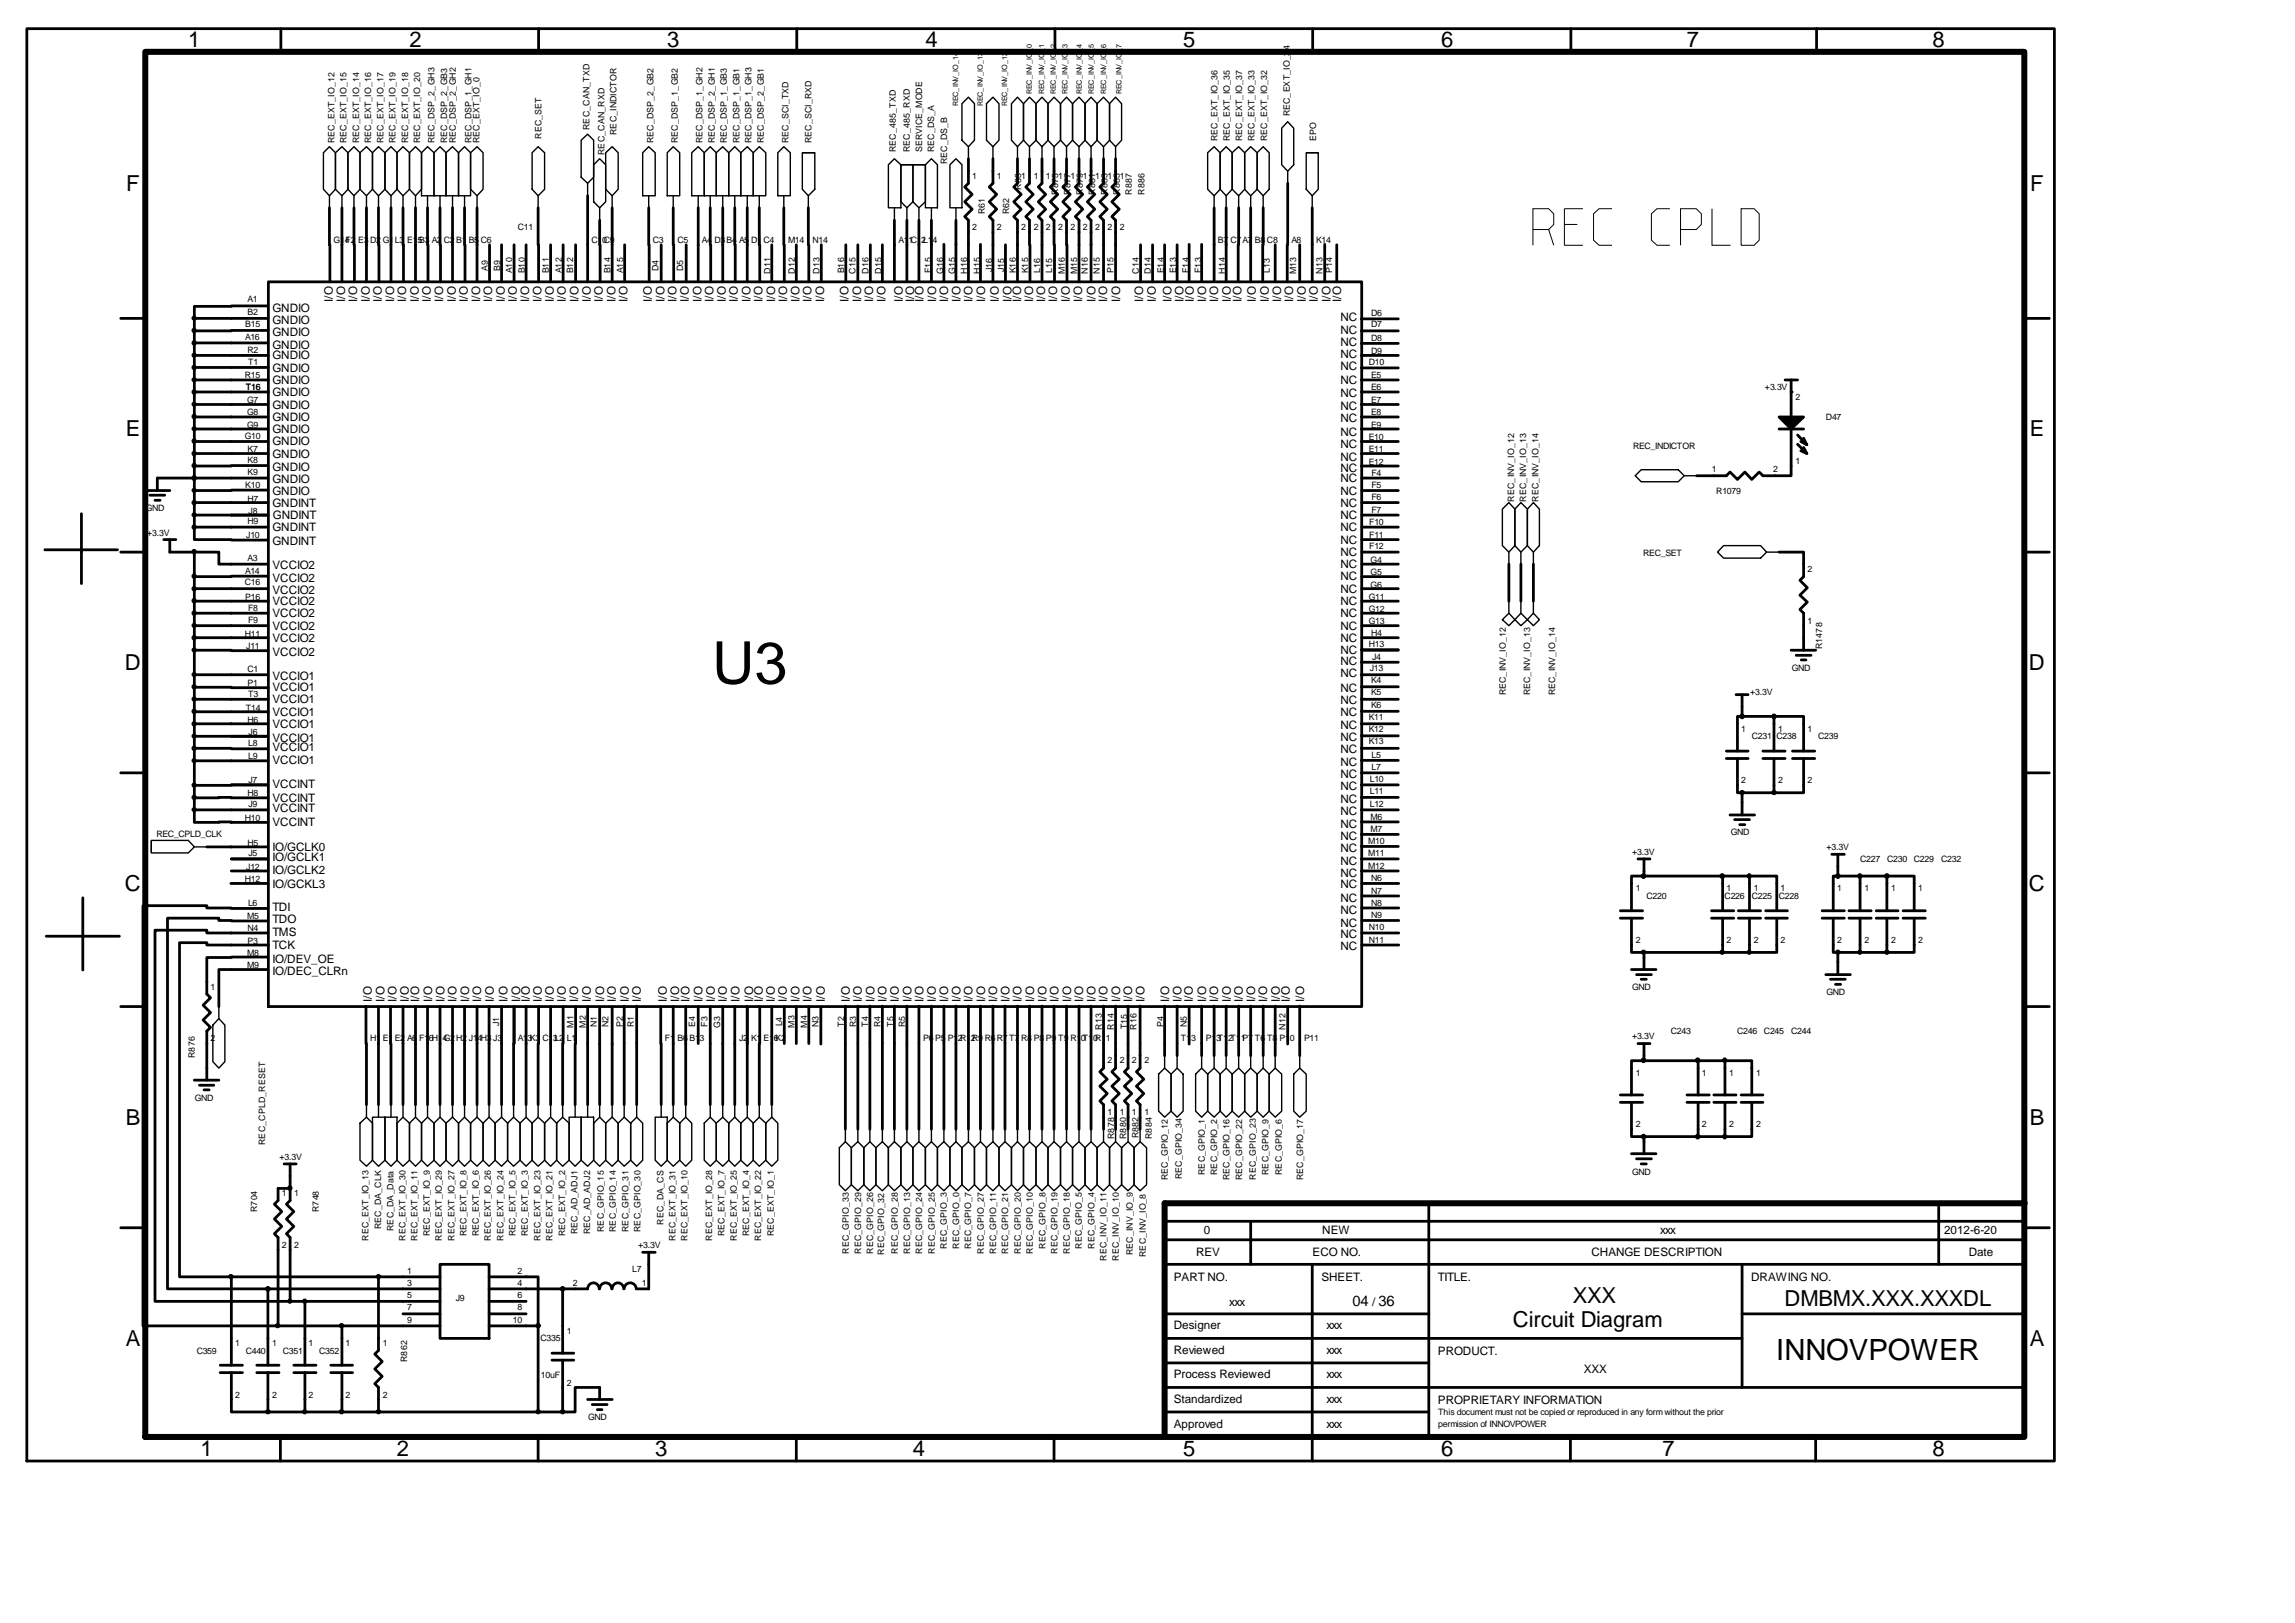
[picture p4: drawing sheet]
<svg xmlns="http://www.w3.org/2000/svg" width="420mm" height="297mm" viewBox="0 0 420 297" stroke-linecap="round" stroke-linejoin="round" font-family="sans-serif">
<defs><g id="words">
<text font-size="10.7" x="130.3" y="125.1">U3</text>
<text font-size="5.4" x="325" y="248.8">INNOVPOWER</text>
<g font-size="4">
<text x="34.5" y="8.6">1</text>
<text x="74.9" y="8.6">2</text>
<text x="122.1" y="8.6">3</text>
<text x="169.3" y="8.6">4</text>
<text x="216.5" y="8.6">5</text>
<text x="263.7" y="8.6">6</text>
<text x="308.7" y="8.6">7</text>
<text x="353.6" y="8.6">8</text>
<text x="23.1" y="34.9">F</text>
<text x="371.5" y="34.9">F</text>
<text x="23" y="79.9">E</text>
<text x="371.4" y="79.9">E</text>
<text x="22.9" y="122.5">D</text>
<text x="371.3" y="122.5">D</text>
<text x="22.9" y="163">C</text>
<text x="371.3" y="163">C</text>
<text x="23" y="205.8">B</text>
<text x="371.4" y="205.8">B</text>
<text x="287.8" y="238.3">XXX</text>
<text x="326.5" y="238.9">DMBMX.XXX.XXXDL</text>
<text x="276.9" y="242.8">Circuit Diagram</text>
<text x="23" y="246.2">A</text>
<text x="371.4" y="246.2">A</text>
<text x="36.7" y="266.5">1</text>
<text x="72.6" y="266.5">2</text>
<text x="119.9" y="266.5">3</text>
<text x="167" y="266.5">4</text>
<text x="216.5" y="266.5">5</text>
<text x="263.7" y="266.5">6</text>
<text x="304.2" y="266.5">7</text>
<text x="353.6" y="266.5">8</text>
</g>
<text font-size="2.7" x="247.5" y="239">04 36</text>
<g font-size="2.1">
<text x="49.9" y="59.2">GNDIO</text>
<text x="49.9" y="57">GNDIO</text>
<text x="60.9" y="55.2" transform="rotate(-90 60.9 55.2)">I/O</text>
<text x="63.2" y="55.2" transform="rotate(-90 63.2 55.2)">I/O</text>
<text x="65.4" y="55.2" transform="rotate(-90 65.4 55.2)">I/O</text>
<text x="67.6" y="55.2" transform="rotate(-90 67.6 55.2)">I/O</text>
<text x="69.8" y="55.2" transform="rotate(-90 69.8 55.2)">I/O</text>
<text x="72.1" y="55.2" transform="rotate(-90 72.1 55.2)">I/O</text>
<text x="74.3" y="55.2" transform="rotate(-90 74.3 55.2)">I/O</text>
<text x="76.6" y="55.2" transform="rotate(-90 76.6 55.2)">I/O</text>
<text x="78.8" y="55.2" transform="rotate(-90 78.8 55.2)">I/O</text>
<text x="81.1" y="55.2" transform="rotate(-90 81.1 55.2)">I/O</text>
<text x="83.4" y="55.2" transform="rotate(-90 83.4 55.2)">I/O</text>
<text x="85.6" y="55.2" transform="rotate(-90 85.6 55.2)">I/O</text>
<text x="87.9" y="55.2" transform="rotate(-90 87.9 55.2)">I/O</text>
<text x="90.1" y="55.2" transform="rotate(-90 90.1 55.2)">I/O</text>
<text x="92.4" y="55.2" transform="rotate(-90 92.4 55.2)">I/O</text>
<text x="94.6" y="55.2" transform="rotate(-90 94.6 55.2)">I/O</text>
<text x="96.9" y="55.2" transform="rotate(-90 96.9 55.2)">I/O</text>
<text x="99.1" y="55.2" transform="rotate(-90 99.1 55.2)">I/O</text>
<text x="101.3" y="55.2" transform="rotate(-90 101.3 55.2)">I/O</text>
<text x="103.5" y="55.2" transform="rotate(-90 103.5 55.2)">I/O</text>
<text x="105.8" y="55.2" transform="rotate(-90 105.8 55.2)">I/O</text>
<text x="108.1" y="55.2" transform="rotate(-90 108.1 55.2)">I/O</text>
<text x="110.3" y="55.2" transform="rotate(-90 110.3 55.2)">I/O</text>
<text x="112.6" y="55.2" transform="rotate(-90 112.6 55.2)">I/O</text>
<text x="114.8" y="55.2" transform="rotate(-90 114.8 55.2)">I/O</text>
<text x="119.3" y="55.2" transform="rotate(-90 119.3 55.2)">I/O</text>
<text x="121.6" y="55.2" transform="rotate(-90 121.6 55.2)">I/O</text>
<text x="123.8" y="55.2" transform="rotate(-90 123.8 55.2)">I/O</text>
<text x="126.1" y="55.2" transform="rotate(-90 126.1 55.2)">I/O</text>
<text x="128.4" y="55.2" transform="rotate(-90 128.4 55.2)">I/O</text>
<text x="130.6" y="55.2" transform="rotate(-90 130.6 55.2)">I/O</text>
<text x="132.8" y="55.2" transform="rotate(-90 132.8 55.2)">I/O</text>
<text x="135" y="55.2" transform="rotate(-90 135 55.2)">I/O</text>
<text x="137.3" y="55.2" transform="rotate(-90 137.3 55.2)">I/O</text>
<text x="139.5" y="55.2" transform="rotate(-90 139.5 55.2)">I/O</text>
<text x="141.8" y="55.2" transform="rotate(-90 141.8 55.2)">I/O</text>
<text x="144" y="55.2" transform="rotate(-90 144 55.2)">I/O</text>
<text x="146.3" y="55.2" transform="rotate(-90 146.3 55.2)">I/O</text>
<text x="148.5" y="55.2" transform="rotate(-90 148.5 55.2)">I/O</text>
<text x="150.8" y="55.2" transform="rotate(-90 150.8 55.2)">I/O</text>
<text x="155.3" y="55.2" transform="rotate(-90 155.3 55.2)">I/O</text>
<text x="157.6" y="55.2" transform="rotate(-90 157.6 55.2)">I/O</text>
<text x="159.8" y="55.2" transform="rotate(-90 159.8 55.2)">I/O</text>
<text x="162" y="55.2" transform="rotate(-90 162 55.2)">I/O</text>
<text x="165.2" y="55.2" transform="rotate(-90 165.2 55.2)">I/O</text>
<text x="167.3" y="55.2" transform="rotate(-90 167.3 55.2)">I/O</text>
<text x="169" y="55.2" transform="rotate(-90 169 55.2)">I/O</text>
<text x="171.3" y="55.2" transform="rotate(-90 171.3 55.2)">I/O</text>
<text x="173.5" y="55.2" transform="rotate(-90 173.5 55.2)">I/O</text>
<text x="175.8" y="55.2" transform="rotate(-90 175.8 55.2)">I/O</text>
<text x="178" y="55.2" transform="rotate(-90 178 55.2)">I/O</text>
<text x="180.2" y="55.2" transform="rotate(-90 180.2 55.2)">I/O</text>
<text x="182.8" y="55.2" transform="rotate(-90 182.8 55.2)">I/O</text>
<text x="185.1" y="55.2" transform="rotate(-90 185.1 55.2)">I/O</text>
<text x="186.9" y="55.2" transform="rotate(-90 186.9 55.2)">I/O</text>
<text x="189.1" y="55.2" transform="rotate(-90 189.1 55.2)">I/O</text>
<text x="191.3" y="55.2" transform="rotate(-90 191.3 55.2)">I/O</text>
<text x="193.5" y="55.2" transform="rotate(-90 193.5 55.2)">I/O</text>
<text x="195.7" y="55.2" transform="rotate(-90 195.7 55.2)">I/O</text>
<text x="198" y="55.2" transform="rotate(-90 198 55.2)">I/O</text>
<text x="200.5" y="55.2" transform="rotate(-90 200.5 55.2)">I/O</text>
<text x="202.6" y="55.2" transform="rotate(-90 202.6 55.2)">I/O</text>
<text x="205" y="55.2" transform="rotate(-90 205 55.2)">I/O</text>
<text x="209.2" y="55.2" transform="rotate(-90 209.2 55.2)">I/O</text>
<text x="211.5" y="55.2" transform="rotate(-90 211.5 55.2)">I/O</text>
<text x="214.4" y="55.2" transform="rotate(-90 214.4 55.2)">I/O</text>
<text x="216.6" y="55.2" transform="rotate(-90 216.6 55.2)">I/O</text>
<text x="218.4" y="55.2" transform="rotate(-90 218.4 55.2)">I/O</text>
<text x="220.7" y="55.2" transform="rotate(-90 220.7 55.2)">I/O</text>
<text x="222.9" y="55.2" transform="rotate(-90 222.9 55.2)">I/O</text>
<text x="225.2" y="55.2" transform="rotate(-90 225.2 55.2)">I/O</text>
<text x="227.2" y="55.2" transform="rotate(-90 227.2 55.2)">I/O</text>
<text x="229.8" y="55.2" transform="rotate(-90 229.8 55.2)">I/O</text>
<text x="232.1" y="55.2" transform="rotate(-90 232.1 55.2)">I/O</text>
<text x="234.4" y="55.2" transform="rotate(-90 234.4 55.2)">I/O</text>
<text x="236.6" y="55.2" transform="rotate(-90 236.6 55.2)">I/O</text>
<text x="238.9" y="55.2" transform="rotate(-90 238.9 55.2)">I/O</text>
<text x="241.1" y="55.2" transform="rotate(-90 241.1 55.2)">I/O</text>
<text x="243.5" y="55.2" transform="rotate(-90 243.5 55.2)">I/O</text>
<text x="245.3" y="58.8">NC</text>
<text x="245.4" y="55.2" transform="rotate(-90 245.4 55.2)">I/O</text>
<text x="49.9" y="61.5">GNDIO</text>
<text x="49.9" y="63.8">GNDIO</text>
<text x="49.9" y="65.7">GNDIO</text>
<text x="245.3" y="61.1">NC</text>
<text x="245.3" y="63.3">NC</text>
<text x="245.3" y="65.5">NC</text>
<text x="49.9" y="70.3">GNDIO</text>
<text x="49.9" y="68">GNDIO</text>
<text x="245.3" y="67.7">NC</text>
<text x="245.3" y="70.3">NC</text>
<text x="49.9" y="72.5">GNDIO</text>
<text x="49.9" y="74.8">GNDIO</text>
<text x="49.9" y="77">GNDIO</text>
<text x="245.3" y="72.6">NC</text>
<text x="245.3" y="75">NC</text>
<text x="245.3" y="77.2">NC</text>
<text x="49.9" y="83.8">GNDIO</text>
<text x="49.9" y="79.3">GNDIO</text>
<text x="49.9" y="81.5">GNDIO</text>
<text x="245.3" y="79.7">NC</text>
<text x="245.3" y="82">NC</text>
<text x="49.9" y="88.4">GNDIO</text>
<text x="49.9" y="86.1">GNDIO</text>
<text x="245.3" y="84.3">NC</text>
<text x="245.3" y="86.4">NC</text>
<text x="245.3" y="88.2">NC</text>
<text x="49.9" y="90.6">GNDIO</text>
<text x="49.9" y="92.7">GNDINT</text>
<text x="50" y="94.9">GNDINT</text>
<text x="245.3" y="90.5">NC</text>
<text x="245.3" y="92.7">NC</text>
<text x="245.3" y="95">NC</text>
<text x="49.9" y="99.7">GNDINT</text>
<text x="49.9" y="97.2">GNDINT</text>
<text x="245.3" y="97.2">NC</text>
<text x="245.3" y="99.5">NC</text>
<text x="245.3" y="101.7">NC</text>
<text x="49.9" y="106.4">VCCIO2</text>
<text x="49.9" y="104.2">VCCIO2</text>
<text x="245.3" y="104">NC</text>
<text x="245.3" y="106.2">NC</text>
<text x="49.9" y="110.7">VCCIO2</text>
<text x="49.9" y="108.7">VCCIO2</text>
<text x="49.9" y="113">VCCIO2</text>
<text x="245.3" y="108.5">NC</text>
<text x="245.3" y="110.7">NC</text>
<text x="245.3" y="113">NC</text>
<text x="49.9" y="120">VCCIO2</text>
<text x="49.9" y="115.2">VCCIO2</text>
<text x="49.9" y="117.4">VCCIO2</text>
<text x="245.3" y="115.2">NC</text>
<text x="245.3" y="117.4">NC</text>
<text x="245.3" y="119.7">NC</text>
<text x="49.9" y="124.4">VCCIO1</text>
<text x="245.3" y="123.9">NC</text>
<text x="245.3" y="121.6">NC</text>
<text x="49.9" y="126.4">VCCIO1</text>
<text x="49.9" y="128.7">VCCIO1</text>
<text x="49.9" y="130.9">VCCIO1</text>
<text x="245.3" y="128.8">NC</text>
<text x="245.3" y="131.1">NC</text>
<text x="245.3" y="126.6">NC</text>
<text x="49.9" y="137.4">VCCIO1</text>
<text x="49.9" y="135.7">VCCIO1</text>
<text x="49.9" y="133.2">VCCIO1</text>
<text x="245.3" y="137.8">NC</text>
<text x="245.3" y="133.4">NC</text>
<text x="245.3" y="135.6">NC</text>
<text x="49.9" y="139.7">VCCIO1</text>
<text x="245.3" y="142.4">NC</text>
<text x="245.3" y="140.1">NC</text>
<text x="49.9" y="148.6">VCCINT</text>
<text x="49.9" y="144.1">VCCINT</text>
<text x="49.9" y="146.7">VCCINT</text>
<text x="245.3" y="149.1">NC</text>
<text x="245.3" y="146.9">NC</text>
<text x="245.3" y="144.6">NC</text>
<text x="49.9" y="155.6">IO/GCLK0</text>
<text x="49.9" y="151.1">VCCINT</text>
<text x="245.3" y="151.4">NC</text>
<text x="245.3" y="153.7">NC</text>
<text x="245.3" y="155.9">NC</text>
<text x="49.9" y="159.9">IO/GCLK2</text>
<text x="49.9" y="157.6">IO/GCLK1</text>
<text x="245.3" y="160.4">NC</text>
<text x="245.3" y="158.2">NC</text>
<text x="49.9" y="166.6">TDI</text>
<text x="49.9" y="162.4">IO/GCKL3</text>
<text x="245.3" y="162.5">NC</text>
<text x="245.3" y="164.9">NC</text>
<text x="245.3" y="167.1">NC</text>
<text x="49.9" y="171.2">TMS</text>
<text x="49.9" y="173.7">TCK</text>
<text x="49.9" y="168.9">TDO</text>
<text x="245.3" y="169.5">NC</text>
<text x="245.3" y="171.6">NC</text>
<text x="245.3" y="173.8">NC</text>
<text x="49.9" y="176.1">IO/DEV_OE</text>
<text x="49.9" y="178.4">IO/DEC_CLRn</text>
<text x="68.1" y="183.3" transform="rotate(-90 68.1 183.3)">I/O</text>
<text x="70.4" y="183.3" transform="rotate(-90 70.4 183.3)">I/O</text>
<text x="72.6" y="183.3" transform="rotate(-90 72.6 183.3)">I/O</text>
<text x="74.8" y="183.3" transform="rotate(-90 74.8 183.3)">I/O</text>
<text x="76.7" y="183.3" transform="rotate(-90 76.7 183.3)">I/O</text>
<text x="79.1" y="183.3" transform="rotate(-90 79.1 183.3)">I/O</text>
<text x="81.4" y="183.3" transform="rotate(-90 81.4 183.3)">I/O</text>
<text x="83.6" y="183.3" transform="rotate(-90 83.6 183.3)">I/O</text>
<text x="85.8" y="183.3" transform="rotate(-90 85.8 183.3)">I/O</text>
<text x="88" y="183.3" transform="rotate(-90 88 183.3)">I/O</text>
<text x="90.3" y="183.3" transform="rotate(-90 90.3 183.3)">I/O</text>
<text x="92.9" y="183.3" transform="rotate(-90 92.9 183.3)">I/O</text>
<text x="95.2" y="183.3" transform="rotate(-90 95.2 183.3)">I/O</text>
<text x="96.9" y="183.3" transform="rotate(-90 96.9 183.3)">I/O</text>
<text x="99.1" y="183.3" transform="rotate(-90 99.1 183.3)">I/O</text>
<text x="101.3" y="183.3" transform="rotate(-90 101.3 183.3)">I/O</text>
<text x="103.5" y="183.3" transform="rotate(-90 103.5 183.3)">I/O</text>
<text x="105.8" y="183.3" transform="rotate(-90 105.8 183.3)">I/O</text>
<text x="108.1" y="183.3" transform="rotate(-90 108.1 183.3)">I/O</text>
<text x="110.6" y="183.3" transform="rotate(-90 110.6 183.3)">I/O</text>
<text x="112.7" y="183.3" transform="rotate(-90 112.7 183.3)">I/O</text>
<text x="115.1" y="183.3" transform="rotate(-90 115.1 183.3)">I/O</text>
<text x="117.3" y="183.3" transform="rotate(-90 117.3 183.3)">I/O</text>
<text x="122" y="183.3" transform="rotate(-90 122 183.3)">I/O</text>
<text x="124.3" y="183.3" transform="rotate(-90 124.3 183.3)">I/O</text>
<text x="126.1" y="183.3" transform="rotate(-90 126.1 183.3)">I/O</text>
<text x="128.5" y="183.3" transform="rotate(-90 128.5 183.3)">I/O</text>
<text x="130.8" y="183.3" transform="rotate(-90 130.8 183.3)">I/O</text>
<text x="133" y="183.3" transform="rotate(-90 133 183.3)">I/O</text>
<text x="135.3" y="183.3" transform="rotate(-90 135.3 183.3)">I/O</text>
<text x="137.8" y="183.3" transform="rotate(-90 137.8 183.3)">I/O</text>
<text x="139.6" y="183.3" transform="rotate(-90 139.6 183.3)">I/O</text>
<text x="141.8" y="183.3" transform="rotate(-90 141.8 183.3)">I/O</text>
<text x="144" y="183.3" transform="rotate(-90 144 183.3)">I/O</text>
<text x="146.3" y="183.3" transform="rotate(-90 146.3 183.3)">I/O</text>
<text x="148.5" y="183.3" transform="rotate(-90 148.5 183.3)">I/O</text>
<text x="151" y="183.3" transform="rotate(-90 151 183.3)">I/O</text>
<text x="155.5" y="183.3" transform="rotate(-90 155.5 183.3)">I/O</text>
<text x="157.7" y="183.3" transform="rotate(-90 157.7 183.3)">I/O</text>
<text x="160" y="183.3" transform="rotate(-90 160 183.3)">I/O</text>
<text x="162.2" y="183.3" transform="rotate(-90 162.2 183.3)">I/O</text>
<text x="164.5" y="183.3" transform="rotate(-90 164.5 183.3)">I/O</text>
<text x="166.8" y="183.3" transform="rotate(-90 166.8 183.3)">I/O</text>
<text x="169" y="183.3" transform="rotate(-90 169 183.3)">I/O</text>
<text x="171.3" y="183.3" transform="rotate(-90 171.3 183.3)">I/O</text>
<text x="173.5" y="183.3" transform="rotate(-90 173.5 183.3)">I/O</text>
<text x="175.8" y="183.3" transform="rotate(-90 175.8 183.3)">I/O</text>
<text x="178" y="183.3" transform="rotate(-90 178 183.3)">I/O</text>
<text x="180.2" y="183.3" transform="rotate(-90 180.2 183.3)">I/O</text>
<text x="182.4" y="183.3" transform="rotate(-90 182.4 183.3)">I/O</text>
<text x="184.7" y="183.3" transform="rotate(-90 184.7 183.3)">I/O</text>
<text x="186.9" y="183.3" transform="rotate(-90 186.9 183.3)">I/O</text>
<text x="189.2" y="183.3" transform="rotate(-90 189.2 183.3)">I/O</text>
<text x="191.5" y="183.3" transform="rotate(-90 191.5 183.3)">I/O</text>
<text x="193.7" y="183.3" transform="rotate(-90 193.7 183.3)">I/O</text>
<text x="196" y="183.3" transform="rotate(-90 196 183.3)">I/O</text>
<text x="198.2" y="183.3" transform="rotate(-90 198.2 183.3)">I/O</text>
<text x="200.5" y="183.3" transform="rotate(-90 200.5 183.3)">I/O</text>
<text x="202.7" y="183.3" transform="rotate(-90 202.7 183.3)">I/O</text>
<text x="205" y="183.3" transform="rotate(-90 205 183.3)">I/O</text>
<text x="207.2" y="183.3" transform="rotate(-90 207.2 183.3)">I/O</text>
<text x="209.4" y="183.3" transform="rotate(-90 209.4 183.3)">I/O</text>
<text x="213.9" y="183.3" transform="rotate(-90 213.9 183.3)">I/O</text>
<text x="216.2" y="183.3" transform="rotate(-90 216.2 183.3)">I/O</text>
<text x="218.3" y="183.3" transform="rotate(-90 218.3 183.3)">I/O</text>
<text x="220.7" y="183.3" transform="rotate(-90 220.7 183.3)">I/O</text>
<text x="222.9" y="183.3" transform="rotate(-90 222.9 183.3)">I/O</text>
<text x="225.2" y="183.3" transform="rotate(-90 225.2 183.3)">I/O</text>
<text x="227.4" y="183.3" transform="rotate(-90 227.4 183.3)">I/O</text>
<text x="229.7" y="183.3" transform="rotate(-90 229.7 183.3)">I/O</text>
<text x="231.9" y="183.3" transform="rotate(-90 231.9 183.3)">I/O</text>
<text x="234.2" y="183.3" transform="rotate(-90 234.2 183.3)">I/O</text>
<text x="236" y="183.3" transform="rotate(-90 236 183.3)">I/O</text>
<text x="238.7" y="183.3" transform="rotate(-90 238.7 183.3)">I/O</text>
<text x="220.3" y="225.8">0</text>
<text x="242" y="225.8">NEW</text>
<text x="303.8" y="225.8">xxx</text>
<text x="355.7" y="225.8">2012-6-20</text>
<text x="218.8" y="229.7">REV</text>
<text x="240.2" y="229.7">ECO NO.</text>
<text x="291.2" y="229.7">CHANGE DESCRIPTION</text>
<text x="360.2" y="229.7">Date</text>
<text x="214.8" y="234.4">PART NO.</text>
<text x="224.9" y="238.8">xxx</text>
<text x="241.8" y="234.4">SHEET.</text>
<text x="251.1" y="238.9">/</text>
<text x="263.1" y="234.4">TITLE.</text>
<text x="320.4" y="234.4">DRAWING NO.</text>
<text x="214.8" y="243.2">Designer</text>
<text x="242.7" y="243.2">xxx</text>
<text x="214.8" y="247.7">Reviewed</text>
<text x="242.7" y="247.7">xxx</text>
<text x="263.1" y="247.8">PRODUCT.</text>
<text x="289.8" y="251.2">XXX</text>
<text x="214.8" y="252.1">Process Reviewed</text>
<text x="214.8" y="256.6">Standardized</text>
<text x="242.7" y="256.6">xxx</text>
<text x="242.7" y="252.1">xxx</text>
<text x="263.1" y="256.8">PROPRIETARY INFORMATION</text>
<text x="214.8" y="261.2">Approved</text>
<text x="242.7" y="261.2">xxx</text>
</g>
<g font-size="1.6">
<text x="107.9" y="23.8" transform="rotate(-90 107.9 23.8)">REC_CAN_TXD</text>
<text x="236" y="21.3" transform="rotate(-90 236 21.3)">REC_EXT_IO_34</text>
<text x="61.2" y="26.2" transform="rotate(-90 61.2 26.2)">REC_EXT_IO_12</text>
<text x="63.4" y="26.2" transform="rotate(-90 63.4 26.2)">REC_EXT_IO_15</text>
<text x="65.7" y="26.2" transform="rotate(-90 65.7 26.2)">REC_EXT_IO_14</text>
<text x="67.9" y="26.2" transform="rotate(-90 67.9 26.2)">REC_EXT_IO_16</text>
<text x="70.2" y="26.2" transform="rotate(-90 70.2 26.2)">REC_EXT_IO_17</text>
<text x="72.4" y="26.2" transform="rotate(-90 72.4 26.2)">REC_EXT_IO_19</text>
<text x="74.7" y="26.2" transform="rotate(-90 74.7 26.2)">REC_EXT_IO_18</text>
<text x="76.9" y="26.2" transform="rotate(-90 76.9 26.2)">REC_EXT_IO_20</text>
<text x="79.5" y="26.2" transform="rotate(-90 79.5 26.2)">REC_DSP_2_GH3</text>
<text x="81.8" y="26.2" transform="rotate(-90 81.8 26.2)">REC_DSP_2_GB3</text>
<text x="83.4" y="26.2" transform="rotate(-90 83.4 26.2)">REC_DSP_2_GH2</text>
<text x="86.3" y="26.2" transform="rotate(-90 86.3 26.2)">REC_DSP_1_GH1</text>
<text x="87.7" y="26.2" transform="rotate(-90 87.7 26.2)">REC_EXT_IO_0</text>
<text x="99.1" y="25.4" transform="rotate(-90 99.1 25.4)">REC_SET</text>
<text x="110.6" y="28.3" transform="rotate(-90 110.6 28.3)">REC_CAN_RXD</text>
<text x="112.8" y="24.7" transform="rotate(-90 112.8 24.7)">REC_INDICTOR</text>
<text x="119.6" y="26.2" transform="rotate(-90 119.6 26.2)">REC_DSP_2_GB2</text>
<text x="124" y="26.2" transform="rotate(-90 124 26.2)">REC_DSP_1_GB2</text>
<text x="128.5" y="26.2" transform="rotate(-90 128.5 26.2)">REC_DSP_1_GH2</text>
<text x="130.8" y="26.2" transform="rotate(-90 130.8 26.2)">REC_DSP_2_GH1</text>
<text x="133" y="26.2" transform="rotate(-90 133 26.2)">REC_DSP_1_GB3</text>
<text x="135.3" y="26.2" transform="rotate(-90 135.3 26.2)">REC_DSP_1_GB1</text>
<text x="137.5" y="26.2" transform="rotate(-90 137.5 26.2)">REC_DSP_1_GH3</text>
<text x="139.8" y="26.2" transform="rotate(-90 139.8 26.2)">REC_DSP_2_GB1</text>
<text x="144.3" y="26.2" transform="rotate(-90 144.3 26.2)">REC_SCI_TXD</text>
<text x="148.5" y="26.2" transform="rotate(-90 148.5 26.2)">REC_SCI_RXD</text>
<text x="163.9" y="27.8" transform="rotate(-90 163.9 27.8)">REC_485_TXD</text>
<text x="166.5" y="27.8" transform="rotate(-90 166.5 27.8)">REC_485_RXD</text>
<text x="168.8" y="27.8" transform="rotate(-90 168.8 27.8)">SERVICE_MODE</text>
<text x="171" y="27.8" transform="rotate(-90 171 27.8)">REC_DS_A</text>
<text x="222.8" y="25.8" transform="rotate(-90 222.8 25.8)">REC_EXT_IO_36</text>
<text x="225.1" y="25.8" transform="rotate(-90 225.1 25.8)">REC_EXT_IO_35</text>
<text x="227.3" y="25.8" transform="rotate(-90 227.3 25.8)">REC_EXT_IO_37</text>
<text x="229.6" y="25.8" transform="rotate(-90 229.6 25.8)">REC_EXT_IO_33</text>
<text x="231.8" y="25.8" transform="rotate(-90 231.8 25.8)">REC_EXT_IO_32</text>
<text x="240.8" y="25.8" transform="rotate(-90 240.8 25.8)">EPO</text>
<text x="173.3" y="30" transform="rotate(-90 173.3 30)">REC_DS_B</text>
<text x="177.9" y="32.7">1</text>
<text x="182.4" y="32.7">1</text>
<text x="186.9" y="34.7" transform="rotate(-90 186.9 34.7)">R63</text>
<text x="186.9" y="32.7">1</text>
<text x="189.2" y="32.7">1</text>
<text x="191.4" y="32.7">1</text>
<text x="193.7" y="35.6" transform="rotate(-90 193.7 35.6)">R875</text>
<text x="193.7" y="32.7">1</text>
<text x="195.9" y="35.6" transform="rotate(-90 195.9 35.6)">R877</text>
<text x="195.9" y="32.7">1</text>
<text x="198.1" y="35.6" transform="rotate(-90 198.1 35.6)">R879</text>
<text x="198.1" y="32.7">1</text>
<text x="200.4" y="35.6" transform="rotate(-90 200.4 35.6)">R881</text>
<text x="200.4" y="32.7">1</text>
<text x="202.6" y="35.6" transform="rotate(-90 202.6 35.6)">R883</text>
<text x="202.6" y="32.7">1</text>
<text x="204.9" y="35.6" transform="rotate(-90 204.9 35.6)">R885</text>
<text x="204.9" y="32.7">1</text>
<text x="207.1" y="35.6" transform="rotate(-90 207.1 35.6)">R887</text>
<text x="209.4" y="35.6" transform="rotate(-90 209.4 35.6)">R886</text>
<text x="180.2" y="39.2" transform="rotate(-90 180.2 39.2)">R61</text>
<text x="184.7" y="39.2" transform="rotate(-90 184.7 39.2)">R62</text>
<text x="61" y="44.4">G14</text>
<text x="63.3" y="44.4">F2</text>
<text x="65.5" y="44.4">E3</text>
<text x="67.7" y="44.4">D2</text>
<text x="70" y="44.4">G1L3</text>
<text x="74.5" y="44.4">E15B3</text>
<text x="79" y="44.4">A2</text>
<text x="81.2" y="44.4">C2</text>
<text x="83.5" y="44.4">B1</text>
<text x="85.8" y="44.4">B5</text>
<text x="88" y="44.4">C6</text>
<text x="94.8" y="42.1">C11</text>
<text x="108.2" y="44.4">C10C9</text>
<text x="119.5" y="44.4">C3</text>
<text x="124" y="44.4">C5</text>
<text x="128.5" y="44.4">A4 D3B4 A5 D1 C4</text>
<text x="144.2" y="44.4">M14</text>
<text x="148.7" y="44.4">N14</text>
<text x="164.4" y="44.4">A11C12L14</text>
<text x="177.9" y="42.1">2</text>
<text x="182.4" y="42.1">2</text>
<text x="186.9" y="42.1">2</text>
<text x="189.2" y="42.1">2</text>
<text x="191.4" y="42.1">2</text>
<text x="193.7" y="42.1">2</text>
<text x="195.9" y="42.1">2</text>
<text x="198.1" y="42.1">2</text>
<text x="200.4" y="42.1">2</text>
<text x="202.6" y="42.1">2</text>
<text x="204.9" y="42.1">2</text>
<text x="222.9" y="44.4">B7</text>
<text x="225.1" y="44.4">C7A7</text>
<text x="229.6" y="44.4">B8</text>
<text x="231.8" y="44.4">C8</text>
<text x="236.3" y="44.4">A8</text>
<text x="240.8" y="44.4">K14</text>
<text x="89.2" y="49.6" transform="rotate(-90 89.2 49.6)">A9</text>
<text x="91.5" y="49.6" transform="rotate(-90 91.5 49.6)">B9</text>
<text x="93.7" y="50" transform="rotate(-90 93.7 50)">A10</text>
<text x="96" y="50" transform="rotate(-90 96 50)">B10</text>
<text x="100.4" y="50" transform="rotate(-90 100.4 50)">B11</text>
<text x="102.8" y="50" transform="rotate(-90 102.8 50)">A12</text>
<text x="104.9" y="50" transform="rotate(-90 104.9 50)">B12</text>
<text x="111.7" y="50" transform="rotate(-90 111.7 50)">B14</text>
<text x="114.1" y="50" transform="rotate(-90 114.1 50)">A15</text>
<text x="120.5" y="49.6" transform="rotate(-90 120.5 49.6)">D4</text>
<text x="125" y="49.6" transform="rotate(-90 125 49.6)">D5</text>
<text x="141" y="50.1" transform="rotate(-90 141 50.1)">D11</text>
<text x="145.5" y="50.1" transform="rotate(-90 145.5 50.1)">D12</text>
<text x="150" y="50.1" transform="rotate(-90 150 50.1)">D13</text>
<text x="154.4" y="50" transform="rotate(-90 154.4 50)">B16</text>
<text x="156.6" y="50.1" transform="rotate(-90 156.6 50.1)">C15</text>
<text x="158.9" y="50.1" transform="rotate(-90 158.9 50.1)">D16</text>
<text x="161.3" y="50.1" transform="rotate(-90 161.3 50.1)">D15</text>
<text x="170.4" y="49.9" transform="rotate(-90 170.4 49.9)">F15</text>
<text x="172.6" y="50.1" transform="rotate(-90 172.6 50.1)">G16</text>
<text x="174.8" y="50.1" transform="rotate(-90 174.8 50.1)">G15</text>
<text x="177" y="50.1" transform="rotate(-90 177 50.1)">H16</text>
<text x="179.3" y="50.1" transform="rotate(-90 179.3 50.1)">H15</text>
<text x="181.5" y="49.8" transform="rotate(-90 181.5 49.8)">J16</text>
<text x="183.7" y="49.8" transform="rotate(-90 183.7 49.8)">J15</text>
<text x="185.9" y="50" transform="rotate(-90 185.9 50)">K16</text>
<text x="188.1" y="50" transform="rotate(-90 188.1 50)">K15</text>
<text x="190.3" y="49.9" transform="rotate(-90 190.3 49.9)">L16</text>
<text x="192.5" y="49.9" transform="rotate(-90 192.5 49.9)">L15</text>
<text x="194.8" y="50.2" transform="rotate(-90 194.8 50.2)">M16</text>
<text x="197.1" y="50.2" transform="rotate(-90 197.1 50.2)">M15</text>
<text x="199.1" y="50.1" transform="rotate(-90 199.1 50.1)">N16</text>
<text x="201.3" y="50.1" transform="rotate(-90 201.3 50.1)">N15</text>
<text x="203.7" y="50" transform="rotate(-90 203.7 50)">P15</text>
<text x="208.4" y="50.1" transform="rotate(-90 208.4 50.1)">C14</text>
<text x="210.6" y="50.1" transform="rotate(-90 210.6 50.1)">D14</text>
<text x="213" y="50" transform="rotate(-90 213 50)">E14</text>
<text x="215.2" y="50" transform="rotate(-90 215.2 50)">E13</text>
<text x="217.5" y="49.9" transform="rotate(-90 217.5 49.9)">F14</text>
<text x="219.8" y="49.9" transform="rotate(-90 219.8 49.9)">F13</text>
<text x="224.2" y="50.1" transform="rotate(-90 224.2 50.1)">H14</text>
<text x="232.3" y="49.9" transform="rotate(-90 232.3 49.9)">L13</text>
<text x="237.2" y="50.2" transform="rotate(-90 237.2 50.2)">M13</text>
<text x="242" y="50.1" transform="rotate(-90 242 50.1)">N13</text>
<text x="243.8" y="50" transform="rotate(-90 243.8 50)">P14</text>
<text x="44.9" y="59.8">B15</text>
<text x="45.3" y="57.6">B2</text>
<text x="45.3" y="55.2">A1</text>
<text x="250.9" y="59.8">D7</text>
<text x="250.9" y="57.7">D6</text>
<text x="44.9" y="62.2">A16</text>
<text x="45.3" y="64.6">R2</text>
<text x="250.9" y="64.8">D9</text>
<text x="250.9" y="62.5">D8</text>
<text x="44.8" y="69.1">R15</text>
<text x="45" y="71.4">T16</text>
<text x="45.4" y="66.9">T1</text>
<text x="250.5" y="66.9">D10</text>
<text x="250.9" y="71.4">E6</text>
<text x="250.9" y="69.2">E5</text>
<text x="322.9" y="71.4">+3.3V</text>
<text x="45.2" y="76">G8</text>
<text x="45.2" y="73.7">G7</text>
<text x="250.9" y="75.9">E8</text>
<text x="250.9" y="73.7">E7</text>
<text x="328.5" y="73.1">2</text>
<text x="334.1" y="76.8">D47</text>
<text x="44.8" y="80.2">G10</text>
<text x="45.2" y="78.2">G9</text>
<text x="45.3" y="82.6">K7</text>
<text x="250.5" y="82.7">E11</text>
<text x="250.5" y="80.4">E10</text>
<text x="250.9" y="78.2">E9</text>
<text x="298.8" y="82.1">REC_INDICTOR</text>
<text x="44.9" y="89.3">K10</text>
<text x="45.3" y="84.7">K8</text>
<text x="45.3" y="86.9">K9</text>
<text x="250.5" y="85">E12</text>
<text x="251" y="89.2">F5</text>
<text x="251" y="87">F4</text>
<text x="313.2" y="86.4">1</text>
<text x="324.5" y="86.4">2</text>
<text x="328.5" y="84.9">1</text>
<text x="26.7" y="93.5">GND</text>
<text x="45.3" y="95.9">H9</text>
<text x="45.3" y="91.8">H7</text>
<text x="45.5" y="94">J8</text>
<text x="251" y="93.9">F7</text>
<text x="251" y="91.4">F6</text>
<text x="277.1" y="91.8" transform="rotate(-90 277.1 91.8)">REC_INV_IO_12</text>
<text x="279.3" y="91.8" transform="rotate(-90 279.3 91.8)">REC_INV_IO_13</text>
<text x="281.5" y="91.8" transform="rotate(-90 281.5 91.8)">REC_INV_IO_14</text>
<text x="314.1" y="90.3">R1079</text>
<text x="26.9" y="98">+3.3V</text>
<text x="45" y="98.4">J10</text>
<text x="250.5" y="100.5">F12</text>
<text x="250.5" y="98.4">F11</text>
<text x="250.5" y="96.1">F10</text>
<text x="300.7" y="101.8">REC_SET</text>
<text x="44.8" y="107">C16</text>
<text x="44.9" y="105">A14</text>
<text x="45.3" y="102.6">A3</text>
<text x="250.8" y="107.5">G6</text>
<text x="250.8" y="105.2">G5</text>
<text x="250.8" y="102.9">G4</text>
<text x="330.7" y="104.6">2</text>
<text x="44.9" y="109.7">P16</text>
<text x="45.4" y="111.7">F8</text>
<text x="250.5" y="112">G12</text>
<text x="250.5" y="109.7">G11</text>
<text x="44.8" y="116.5">H11</text>
<text x="45" y="118.7">J11</text>
<text x="45.4" y="114">F9</text>
<text x="250.5" y="118.3">H13</text>
<text x="250.5" y="114.2">G13</text>
<text x="250.9" y="116.3">H4</text>
<text x="330.7" y="114.1">1</text>
<text x="333.4" y="118.8" transform="rotate(-90 333.4 118.8)">R1478</text>
<text x="45.3" y="123">C1</text>
<text x="45.3" y="125.5">P1</text>
<text x="250.6" y="122.8">J13</text>
<text x="250.9" y="125">K4</text>
<text x="251.1" y="120.8">J4</text>
<text x="327.9" y="122.7">GND</text>
<text x="45" y="130">T14</text>
<text x="45.4" y="127.6">T3</text>
<text x="250.5" y="131.6">K11</text>
<text x="250.9" y="127.2">K5</text>
<text x="250.9" y="129.6">K6</text>
<text x="275.5" y="127.2" transform="rotate(-90 275.5 127.2)">REC_INV_IO_12</text>
<text x="280" y="127.2" transform="rotate(-90 280 127.2)">REC_INV_IO_13</text>
<text x="284.6" y="127.2" transform="rotate(-90 284.6 127.2)">REC_INV_IO_14</text>
<text x="320.2" y="127.2">+3.3V</text>
<text x="45.3" y="132.2">H6</text>
<text x="45.4" y="136.6">L8</text>
<text x="45.5" y="134.4">J6</text>
<text x="250.5" y="133.8">K12</text>
<text x="250.5" y="136.1">K13</text>
<text x="318.6" y="133.8">1</text>
<text x="320.6" y="135.2">C231</text>
<text x="325.1" y="135.2">C238</text>
<text x="325.4" y="133.8">1</text>
<text x="330.7" y="133.8">1</text>
<text x="332.7" y="135.2">C239</text>
<text x="45.4" y="138.8">L9</text>
<text x="45.5" y="143.3">J7</text>
<text x="250.6" y="143">L10</text>
<text x="251" y="138.7">L5</text>
<text x="251" y="140.8">L7</text>
<text x="318.6" y="143.3">2</text>
<text x="325.4" y="143.3">2</text>
<text x="330.7" y="143.3">2</text>
<text x="45.3" y="145.6">H8</text>
<text x="45.5" y="147.6">J9</text>
<text x="250.6" y="145.3">L11</text>
<text x="250.6" y="147.6">L12</text>
<text x="250.8" y="149.9">M6</text>
<text x="28.6" y="153.1">REC_CPLD_CLK</text>
<text x="44.8" y="150.3">H10</text>
<text x="45.3" y="154.8">H5</text>
<text x="250.4" y="154.4">M10</text>
<text x="250.8" y="152.2">M7</text>
<text x="316.7" y="152.8">GND</text>
<text x="334.2" y="155.5">+3.3V</text>
<text x="44.8" y="161.4">H12</text>
<text x="45" y="159.1">J12</text>
<text x="45.5" y="156.6">J5</text>
<text x="250.4" y="156.6">M11</text>
<text x="250.4" y="158.9">M12</text>
<text x="250.9" y="161.2">N6</text>
<text x="298.6" y="156.5">+3.3V</text>
<text x="340.4" y="157.7">C227</text>
<text x="345.3" y="157.7">C230</text>
<text x="350.2" y="157.7">C229</text>
<text x="355.2" y="157.7">C232</text>
<text x="45.4" y="165.8">L6</text>
<text x="250.9" y="163.5">N7</text>
<text x="250.9" y="165.7">N8</text>
<text x="250.9" y="168">N9</text>
<text x="299.3" y="163.1">1</text>
<text x="301.3" y="164.4">C220</text>
<text x="315.6" y="164.4">C226</text>
<text x="315.9" y="163.1">1</text>
<text x="320.6" y="164.4">C225</text>
<text x="320.9" y="163.1">1</text>
<text x="325.5" y="164.4">C228</text>
<text x="325.8" y="163.1">1</text>
<text x="336.2" y="163.1">1</text>
<text x="341.2" y="163.1">1</text>
<text x="346.1" y="163.1">1</text>
<text x="351" y="163.1">1</text>
<text x="45.2" y="168.1">M5</text>
<text x="45.3" y="172.6">P3</text>
<text x="45.3" y="170.3">N4</text>
<text x="250.5" y="170.2">N10</text>
<text x="250.5" y="172.5">N11</text>
<text x="299.3" y="172.5">2</text>
<text x="315.9" y="172.5">2</text>
<text x="320.9" y="172.5">2</text>
<text x="325.8" y="172.5">2</text>
<text x="336.2" y="172.5">2</text>
<text x="341.2" y="172.5">2</text>
<text x="346.1" y="172.5">2</text>
<text x="351" y="172.5">2</text>
<text x="45.2" y="177.1">M9</text>
<text x="45.2" y="174.9">M8</text>
<text x="38.5" y="181.1">1</text>
<text x="298.6" y="181.2">GND</text>
<text x="334.2" y="182">GND</text>
<text x="38.5" y="190.5">2</text>
<text x="67.7" y="190.5">H1</text>
<text x="70" y="190.5">E1 E2</text>
<text x="74.5" y="190.5">A6 F16H14G2</text>
<text x="83.5" y="190.5">H2 J14H3</text>
<text x="90.3" y="190.5">J3</text>
<text x="91.4" y="187.8" transform="rotate(-90 91.4 187.8)">J1</text>
<text x="94.8" y="190.5">A13K3</text>
<text x="99.2" y="190.5">C13L2 L1</text>
<text x="104.9" y="188" transform="rotate(-90 104.9 188)">M1</text>
<text x="107.2" y="188" transform="rotate(-90 107.2 188)">M2</text>
<text x="109.2" y="187.9" transform="rotate(-90 109.2 187.9)">N1</text>
<text x="111.3" y="187.9" transform="rotate(-90 111.3 187.9)">N2</text>
<text x="114" y="187.9" transform="rotate(-90 114 187.9)">P2</text>
<text x="116" y="187.9" transform="rotate(-90 116 187.9)">R1</text>
<text x="121.7" y="190.5">F1</text>
<text x="124" y="190.5">B6</text>
<text x="126.2" y="190.5">B13</text>
<text x="127.2" y="187.9" transform="rotate(-90 127.2 187.9)">E4</text>
<text x="129.5" y="187.9" transform="rotate(-90 129.5 187.9)">F3</text>
<text x="131.8" y="188" transform="rotate(-90 131.8 188)">G3</text>
<text x="135.2" y="190.5">J2</text>
<text x="137.4" y="190.5">K1</text>
<text x="139.7" y="190.5">E16K2</text>
<text x="143.1" y="187.8" transform="rotate(-90 143.1 187.8)">L4</text>
<text x="145.4" y="188" transform="rotate(-90 145.4 188)">M3</text>
<text x="147.7" y="188" transform="rotate(-90 147.7 188)">M4</text>
<text x="149.8" y="187.9" transform="rotate(-90 149.8 187.9)">N3</text>
<text x="154.4" y="187.9" transform="rotate(-90 154.4 187.9)">T2</text>
<text x="156.6" y="187.9" transform="rotate(-90 156.6 187.9)">R3</text>
<text x="158.8" y="187.9" transform="rotate(-90 158.8 187.9)">T4</text>
<text x="161.1" y="187.9" transform="rotate(-90 161.1 187.9)">R4</text>
<text x="163.5" y="187.9" transform="rotate(-90 163.5 187.9)">T5</text>
<text x="165.6" y="187.9" transform="rotate(-90 165.6 187.9)">R5</text>
<text x="168.9" y="190.5">P6</text>
<text x="171.1" y="190.5">P5</text>
<text x="173.4" y="190.5">P12R12R9 R6R7 T7</text>
<text x="186.9" y="190.5">R8 P8</text>
<text x="191.4" y="190.5">P9</text>
<text x="193.7" y="190.5">T9</text>
<text x="195.9" y="190.5">R10T10R11</text>
<text x="201.6" y="188.4" transform="rotate(-90 201.6 188.4)">R13</text>
<text x="203.8" y="188.4" transform="rotate(-90 203.8 188.4)">R14</text>
<text x="206.3" y="188.3" transform="rotate(-90 206.3 188.3)">T15</text>
<text x="208" y="188.4" transform="rotate(-90 208 188.4)">R16</text>
<text x="212.9" y="187.9" transform="rotate(-90 212.9 187.9)">P4</text>
<text x="216.1" y="190.5">T13</text>
<text x="217.2" y="187.9" transform="rotate(-90 217.2 187.9)">N5</text>
<text x="220.7" y="190.5">P13T12T11P7 T6 T8 P10</text>
<text x="235.2" y="188.4" transform="rotate(-90 235.2 188.4)">N12</text>
<text x="238.6" y="190.5">P11</text>
<text x="298.6" y="190.2">+3.3V</text>
<text x="305.8" y="189.1">C243</text>
<text x="317.9" y="189.1">C246</text>
<text x="322.8" y="189.1">C245</text>
<text x="327.8" y="189.1">C244</text>
<text x="35.6" y="193.5" transform="rotate(-90 35.6 193.5)">R876</text>
<text x="202.6" y="194.6">2</text>
<text x="204.9" y="194.6">2</text>
<text x="207.1" y="194.6">2</text>
<text x="209.4" y="194.6">2</text>
<text x="299.3" y="196.8">1</text>
<text x="311.4" y="196.8">1</text>
<text x="316.4" y="196.8">1</text>
<text x="321.3" y="196.8">1</text>
<text x="35.6" y="201.4">GND</text>
<text x="48.5" y="209.5" transform="rotate(-90 48.5 209.5)">REC_CPLD_RESET</text>
<text x="202.6" y="204">1</text>
<text x="203.9" y="208.4" transform="rotate(-90 203.9 208.4)">R878</text>
<text x="204.9" y="204">1</text>
<text x="206.1" y="208.4" transform="rotate(-90 206.1 208.4)">R880</text>
<text x="207.1" y="204">1</text>
<text x="208.3" y="208.3" transform="rotate(-90 208.3 208.3)">R882</text>
<text x="209.4" y="204">1</text>
<text x="210.8" y="208.4" transform="rotate(-90 210.8 208.4)">R884</text>
<text x="299.3" y="206.2">2</text>
<text x="311.4" y="206.2">2</text>
<text x="316.4" y="206.2">2</text>
<text x="321.3" y="206.2">2</text>
<text x="51.1" y="212.2">+3.3V</text>
<text x="213.7" y="215.9" transform="rotate(-90 213.7 215.9)">REC_GPIO_12</text>
<text x="216.3" y="215.7" transform="rotate(-90 216.3 215.7)">REC_GPIO_34</text>
<text x="220.5" y="215" transform="rotate(-90 220.5 215)">REC_GPIO_1</text>
<text x="222.7" y="215" transform="rotate(-90 222.7 215)">REC_GPIO_2</text>
<text x="225" y="215.9" transform="rotate(-90 225 215.9)">REC_GPIO_16</text>
<text x="227.3" y="215.9" transform="rotate(-90 227.3 215.9)">REC_GPIO_22</text>
<text x="229.8" y="215.8" transform="rotate(-90 229.8 215.8)">REC_GPIO_23</text>
<text x="232.1" y="215" transform="rotate(-90 232.1 215)">REC_GPIO_9</text>
<text x="234.5" y="215" transform="rotate(-90 234.5 215)">REC_GPIO_6</text>
<text x="238.4" y="215.9" transform="rotate(-90 238.4 215.9)">REC_GPIO_17</text>
<text x="298.6" y="214.9">GND</text>
<text x="47.1" y="221.7" transform="rotate(-90 47.1 221.7)">R704</text>
<text x="51.6" y="218.9">1</text>
<text x="53.9" y="218.9">1</text>
<text x="58.3" y="221.7" transform="rotate(-90 58.3 221.7)">R748</text>
<text x="67.4" y="227" transform="rotate(-90 67.4 227)">REC_EXT_IO_13</text>
<text x="69.8" y="224.9" transform="rotate(-90 69.8 224.9)">REC_DA_CLK</text>
<text x="72" y="225.2" transform="rotate(-90 72 225.2)">REC_DA_Data</text>
<text x="74.2" y="227" transform="rotate(-90 74.2 227)">REC_EXT_IO_30</text>
<text x="76.4" y="227" transform="rotate(-90 76.4 227)">REC_EXT_IO_11</text>
<text x="78.7" y="226.1" transform="rotate(-90 78.7 226.1)">REC_EXT_IO_9</text>
<text x="80.9" y="227" transform="rotate(-90 80.9 227)">REC_EXT_IO_29</text>
<text x="83.2" y="227" transform="rotate(-90 83.2 227)">REC_EXT_IO_27</text>
<text x="85.4" y="226.1" transform="rotate(-90 85.4 226.1)">REC_EXT_IO_8</text>
<text x="87.6" y="226.1" transform="rotate(-90 87.6 226.1)">REC_EXT_IO_6</text>
<text x="89.8" y="227" transform="rotate(-90 89.8 227)">REC_EXT_IO_26</text>
<text x="92.1" y="227" transform="rotate(-90 92.1 227)">REC_EXT_IO_24</text>
<text x="94.3" y="226.1" transform="rotate(-90 94.3 226.1)">REC_EXT_IO_5</text>
<text x="96.6" y="226.1" transform="rotate(-90 96.6 226.1)">REC_EXT_IO_3</text>
<text x="98.9" y="227" transform="rotate(-90 98.9 227)">REC_EXT_IO_23</text>
<text x="101.1" y="227" transform="rotate(-90 101.1 227)">REC_EXT_IO_21</text>
<text x="103.4" y="226.1" transform="rotate(-90 103.4 226.1)">REC_EXT_IO_2</text>
<text x="105.7" y="225.8" transform="rotate(-90 105.7 225.8)">REC_AD_ADJ1</text>
<text x="108" y="225.8" transform="rotate(-90 108 225.8)">REC_AD_ADJ2</text>
<text x="110.5" y="225.4" transform="rotate(-90 110.5 225.4)">REC_GPIO_15</text>
<text x="112.7" y="225.4" transform="rotate(-90 112.7 225.4)">REC_GPIO_14</text>
<text x="115" y="225.4" transform="rotate(-90 115 225.4)">REC_GPIO_31</text>
<text x="117.2" y="225.4" transform="rotate(-90 117.2 225.4)">REC_GPIO_30</text>
<text x="121.4" y="224" transform="rotate(-90 121.4 224)">REC_DA_CS</text>
<text x="123.6" y="227" transform="rotate(-90 123.6 227)">REC_EXT_IO_31</text>
<text x="125.8" y="227" transform="rotate(-90 125.8 227)">REC_EXT_IO_10</text>
<text x="130.3" y="227" transform="rotate(-90 130.3 227)">REC_EXT_IO_28</text>
<text x="132.6" y="226.1" transform="rotate(-90 132.6 226.1)">REC_EXT_IO_7</text>
<text x="134.8" y="227" transform="rotate(-90 134.8 227)">REC_EXT_IO_25</text>
<text x="137.1" y="226.1" transform="rotate(-90 137.1 226.1)">REC_EXT_IO_4</text>
<text x="139.3" y="227" transform="rotate(-90 139.3 227)">REC_EXT_IO_22</text>
<text x="141.6" y="226.1" transform="rotate(-90 141.6 226.1)">REC_EXT_IO_1</text>
<text x="51.6" y="228.3">2</text>
<text x="53.9" y="228.3">2</text>
<text x="74.5" y="233">1</text>
<text x="94.7" y="233">2</text>
<text x="115.7" y="232.7">L7</text>
<text x="116.8" y="228.3">+3.3V</text>
<text x="155.3" y="229.4" transform="rotate(-90 155.3 229.4)">REC_GPIO_33</text>
<text x="157.6" y="229.4" transform="rotate(-90 157.6 229.4)">REC_GPIO_29</text>
<text x="159.8" y="229.4" transform="rotate(-90 159.8 229.4)">REC_GPIO_26</text>
<text x="161.8" y="229.5" transform="rotate(-90 161.8 229.5)">REC_GPIO_32</text>
<text x="164.3" y="229.4" transform="rotate(-90 164.3 229.4)">REC_GPIO_28</text>
<text x="166.6" y="229.4" transform="rotate(-90 166.6 229.4)">REC_GPIO_13</text>
<text x="168.8" y="229.4" transform="rotate(-90 168.8 229.4)">REC_GPIO_24</text>
<text x="171" y="229.4" transform="rotate(-90 171 229.4)">REC_GPIO_25</text>
<text x="173.2" y="228.4" transform="rotate(-90 173.2 228.4)">REC_GPIO_3</text>
<text x="175.5" y="228.4" transform="rotate(-90 175.5 228.4)">REC_GPIO_0</text>
<text x="177.7" y="228.4" transform="rotate(-90 177.7 228.4)">REC_GPIO_7</text>
<text x="180" y="229.4" transform="rotate(-90 180 229.4)">REC_GPIO_27</text>
<text x="182.3" y="229.4" transform="rotate(-90 182.3 229.4)">REC_GPIO_11</text>
<text x="184.5" y="229.4" transform="rotate(-90 184.5 229.4)">REC_GPIO_21</text>
<text x="186.8" y="229.4" transform="rotate(-90 186.8 229.4)">REC_GPIO_20</text>
<text x="189" y="229.4" transform="rotate(-90 189 229.4)">REC_GPIO_10</text>
<text x="191.3" y="228.4" transform="rotate(-90 191.3 228.4)">REC_GPIO_8</text>
<text x="193.5" y="229.4" transform="rotate(-90 193.5 229.4)">REC_GPIO_19</text>
<text x="195.8" y="229.4" transform="rotate(-90 195.8 229.4)">REC_GPIO_18</text>
<text x="198" y="228.4" transform="rotate(-90 198 228.4)">REC_GPIO_5</text>
<text x="200.3" y="228.4" transform="rotate(-90 200.3 228.4)">REC_GPIO_4</text>
<text x="202.5" y="230.6" transform="rotate(-90 202.5 230.6)">REC_INV_IO_11</text>
<text x="204.7" y="230.6" transform="rotate(-90 204.7 230.6)">REC_INV_IO_10</text>
<text x="207.3" y="229.6" transform="rotate(-90 207.3 229.6)">REC_INV_IO_9</text>
<text x="209.7" y="229.9" transform="rotate(-90 209.7 229.9)">REC_INV_IO_8</text>
<text x="74.5" y="235.2">3</text>
<text x="74.5" y="237.5">5</text>
<text x="74.5" y="239.7">7</text>
<text x="83.4" y="238.1">J9</text>
<text x="94.7" y="235.2">4</text>
<text x="94.7" y="237.5">6</text>
<text x="94.7" y="239.7">8</text>
<text x="104.8" y="235.2">2</text>
<text x="117.4" y="235.2">1</text>
<text x="74.5" y="242">9</text>
<text x="93.8" y="242">10</text>
<text x="98.9" y="245.4">C335</text>
<text x="103.7" y="244">1</text>
<text x="36" y="247.6">C359</text>
<text x="43" y="246.3">1</text>
<text x="45" y="247.6">C440</text>
<text x="49.8" y="246.3">1</text>
<text x="51.7" y="247.6">C351</text>
<text x="56.5" y="246.3">1</text>
<text x="58.4" y="247.6">C352</text>
<text x="63.3" y="246.3">1</text>
<text x="70" y="246.3">1</text>
<text x="74.5" y="249.2" transform="rotate(-90 74.5 249.2)">R862</text>
<text x="43" y="255.7">2</text>
<text x="49.8" y="255.7">2</text>
<text x="56.5" y="255.7">2</text>
<text x="63.3" y="255.7">2</text>
<text x="70" y="255.7">2</text>
<text x="99" y="252.1">10uF</text>
<text x="103.7" y="253.5">2</text>
<text x="107.6" y="259.8">GND</text>
<text x="263.2" y="258.8">This document must not be copied or reproduced in any form without the prior</text>
<text x="263.2" y="261.1">permission of INNOVPOWER</text>
</g>
<g font-size="1.3">
<text x="188.8" y="17.3" transform="rotate(-90 188.8 17.3)">REC_INV_IO_0</text>
<text x="191.1" y="17.3" transform="rotate(-90 191.1 17.3)">REC_INV_IO_1</text>
<text x="193.2" y="17.3" transform="rotate(-90 193.2 17.3)">REC_INV_IO_2</text>
<text x="195.3" y="17.3" transform="rotate(-90 195.3 17.3)">REC_INV_IO_3</text>
<text x="197.9" y="17.3" transform="rotate(-90 197.9 17.3)">REC_INV_IO_4</text>
<text x="200.1" y="17.3" transform="rotate(-90 200.1 17.3)">REC_INV_IO_5</text>
<text x="202.4" y="17.3" transform="rotate(-90 202.4 17.3)">REC_INV_IO_6</text>
<text x="205.2" y="17.3" transform="rotate(-90 205.2 17.3)">REC_INV_IO_7</text>
<text x="175.3" y="19.5" transform="rotate(-90 175.3 19.5)">REC_INV_IO_14</text>
<text x="179.8" y="19.5" transform="rotate(-90 179.8 19.5)">REC_INV_IO_13</text>
<text x="184.3" y="19.5" transform="rotate(-90 184.3 19.5)">REC_INV_IO_12</text>
</g>
</g></defs>
<g fill="none" stroke="#000" stroke-width=".51">
<path d="M4.9 5.2h371v262.1h-371zM51.4 5.2v4.1M98.6 5.2v4.1M145.8 5.2v4.1M193 5.2v4.1M240.2 5.2v4.1M287.4 5.2v4.1M332.4 5.2v4.1M60.3 38v6.8M62.6 38v13.6M64.8 38v6.8M67.1 38v13.6"/>
<path d="M69.3 38v6.8M71.5 38v13.6M73.7 38v6.8M76 38v13.6M78.2 38v6.8M80.5 38v6.8M82.8 38v13.6M85 38v6.8M87.3 38v13.6M98.5 38v6.8M107.5 35.8v15.8M112 38v13.6"/>
<path d="M118.7 38v6.8M123.2 38v6.8M127.8 38v13.6M130 38v6.8M132.2 38v13.6M134.5 38v6.8M136.7 38v13.6M138.9 38v6.8M143.4 38v6.8M147.9 38v6.8M177.2 29v4.5l-.7 .7 1.4 1.4-1.4 1.3 1.4 1.4-1.4 1.3 .7 .7v11.2M181.7 29v4.5l-.7 .7 1.4 1.4-1.4 1.3 1.4 1.4-1.4 1.3 .7 .7v11.3"/>
<path d="M186.2 29v4.5l-.7 .7 1.4 1.4-1.4 1.3 1.4 1.4-1.4 1.3 .7 .7v11.3M188.4 29v4.5l-.7 .7 1.4 1.4-1.4 1.3 1.4 1.4-1.4 1.3 .7 .7v4.5M190.7 29v4.5l-.7 .7 1.3 1.4-1.3 1.3 1.3 1.4-1.3 1.3 .7 .7v11.3M192.9 29v4.5l-.7 .7 1.3 1.4-1.3 1.3 1.3 1.4-1.3 1.3 .7 .7v4.5M195.2 29v4.5l-.7 .7 1.3 1.4-1.3 1.3 1.3 1.4-1.3 1.3 .7 .7v4.5M197.4 29v4.5l-.6 .7 1.3 1.4-1.3 1.3 1.3 1.4-1.3 1.3 .6 .7v11.3M199.6 29v4.5l-.6 .7 1.3 1.4-1.3 1.3 1.3 1.4-1.3 1.3 .6 .7v11.1M201.9 29v4.5l-.6 .7 1.3 1.4-1.3 1.3 1.3 1.4-1.3 1.3 .6 .7v11.1M204.1 29v4.5l-.6 .7 1.3 1.4-1.3 1.3 1.3 1.4-1.3 1.3 .6 .7v11.3M222.2 38v13.5M224.4 38v13.5M226.7 38v6.8"/>
<path d="M228.9 38v13.6M231.1 38v6.8M235.6 33.5v11.3M240.1 38v13.4M22.1 58.3h4.5M35.6 58.3h13.4M42.3 56h-6.7v42.7h6.7M42.3 56h6.7M49.1 51.6h200.1v132.5h-200.1zM60.4 44.8v6.8M64.9 44.8v6.8M69.3 44.8v6.8"/>
<path d="M73.8 44.8v6.8M78.3 44.8v6.8M80.6 44.8v6.8M85.1 44.8v6.8M89.6 44.8v6.8M91.8 44.8v6.8M94.1 44.8v6.8M96.3 44.8v6.8M98.6 44.8v6.8M100.8 44.8v6.8M103 44.8v6.8M105.3 44.8v6.8"/>
<path d="M109.7 40.3v4.5M109.8 44.8v6.8M114.3 44.8v6.8M118.8 44.8v6.8M121 44.8v6.8M123.3 44.8v6.8M125.6 44.8v6.8M130 44.8v6.8M134.5 44.8v6.8M139 44.8v6.8M141.2 44.8v6.8M143.5 44.8v6.8"/>
<path d="M145.7 44.8v6.8M148 44.8v6.8M150.3 44.8v6.8M154.8 44.8v6.8M157 44.8v6.8M159.3 44.8v6.8M161.5 44.8v6.8M163.7 40.3v11.3M165.9 40.3v11.3M168.1 40.3v11.2M170.4 40.3v11.2M172.7 44.7v6.8"/>
<path d="M174.9 40.3v11.2M179.4 44.7v6.8M184 44.8v6.8M188.5 44.8v6.8M193 44.8v6.8M195.2 44.8v6.8M208.7 44.8v6.8M210.9 44.8v6.8M213.1 44.8v6.8M215.4 44.8v6.8M217.6 44.7v6.8M219.9 44.7v6.8"/>
<path d="M226.6 44.8v6.8M231.1 44.8v6.8M233.3 44.8v6.8M235.5 44.8v6.8M237.8 44.8v6.8M242.4 44.7v6.7M244.6 44.8v6.8M249.1 58.3h6.8M370.5 58.3h4.5M35.6 60.5h6.7M35.6 62.7h13.4M35.6 65h13.5"/>
<path d="M35.6 67.2h13.5M35.6 69.5h13.5M35.6 71.7h13.5M35.6 74h6.7M35.6 76.3h6.7M35.6 78.5h6.7M42.2 78.5h6.8M42.2 76.3h6.8M42.2 74h6.8M42.3 60.5h6.7M249.1 69.5h6.8M249.1 78.5h6.8"/>
<path d="M249.1 65h6.8M249.1 71.7h6.8M249.1 60.5h6.8M249.1 62.8h6.8M249.1 67.3h6.8M249.1 76.3h6.8M249.1 74h6.8M325.5 78.5h4.5M326.6 69.5h2.3M327.7 78.5v8.5h-5.1l-.7-.6-1.4 1.3-1.2-1.3-1.4 1.3-1.3-1.3-.7 .6h-5.4M327.7 69.5v6.8M328.9 79.6l1.7 1.8"/>
<path d="M14.9 94v12.8M26.6 89.7h4.5M27.4 90.6h2.7M28.4 91.5h.9M30 98.7h2.2M31.1 98.7v2.3h8.9v2.2h9M35.6 80.8h6.7M35.6 83h13.4M35.6 85.3h6.7M35.6 89.7h6.7M35.6 91.9h6.7M35.6 94.2h13.4"/>
<path d="M35.6 96.4h6.7M42.2 96.4h6.8M42.2 91.9h6.8M42.2 80.8h6.8M42.3 89.7h6.7M42.3 85.2h6.7M42.3 98.8h6.7M49 87.5h-20.2v2.2M249.1 83h6.8M249.1 80.8h6.8M249.1 85.3h6.8M249.2 98.7h6.7"/>
<path d="M249.2 89.7h6.7M249.2 87.5h6.7M249.2 94.2h6.7M249.2 96.4h6.7M249.2 91.9h6.7M328.9 81.3l1.7 1.7M330 80.2l.6 1.2-1.1-.6M330 81.9l.6 1.1-1.1-.5M8.2 100.6h13.3M22.1 101h4.5M35.6 101v49.5h6.7M35.6 119h6.7"/>
<path d="M35.6 116.7h6.7M35.6 114.5h6.7M35.6 112.2h6.7M35.6 110h13.5M35.6 107.7h13.4M35.6 105.5h6.7M42.2 114.5h6.8M42.2 116.7h6.8M42.2 112.2h6.8M42.3 105.4h6.7M42.3 119h6.7M249.1 118.9h6.8"/>
<path d="M249.2 119h6.7M249.2 110h6.7M249.2 103.2h6.7M249.2 107.7h6.7M249.2 114.5h6.7M249.2 116.7h6.7M249.2 105.5h6.7M249.2 112.2h6.7M249.2 101h6.7M276.1 103.2v6.8M278.3 103.2v6.8M280.6 103.2v6.8"/>
<path d="M325.5 101h4.5v4.5l-.6 .7 1.3 1.3-1.3 1.4 1.3 1.3-1.3 1.3 .6 .7v6.8M327.7 119h4.5M328.7 119.9h2.7M370.5 101h4.5M35.6 139.2h13.4M35.6 136.9h6.7M35.6 134.7h13.4M35.6 130.2h13.5M35.6 127.9h13.5M35.6 125.7h6.7M35.6 123.4h13.4M35.6 132.4h6.7"/>
<path d="M42.2 132.4h6.8M42.3 137h6.7M42.3 125.8h6.8M249.1 121.2h6.8M249.1 127.9h6.8M249.1 123.4h6.8M249.1 139.1h6.8M249.1 136.9h6.8M249.1 134.6h6.8M249.1 132.4h6.8M249.1 130.1h6.8M249.1 125.6h6.8"/>
<path d="M315.9 137.4h4M315.9 138.8h4M317.7 127.1h2.2M317.9 137.4v-6.3h12.1v6.3M317.9 138.8v6.2h12.1v-6.2M318.8 127.1v4M322.6 137.4h4M322.6 138.8h4M324.6 131.1v6.3M324.6 138.8v6.2M328 137.4h4.1M328 138.8h4.1"/>
<path d="M329.6 120.7h.9M22.1 141.4h4.5M35.6 148.2h13.4M35.6 146h6.7M35.6 143.7h6.7M37.8 154.9h4.5M42.2 154.9h6.8M42.2 146h6.8M42.2 150.5h6.8M42.3 157.1h6.7M42.3 159.3h6.7M42.3 143.6h6.7"/>
<path d="M249.1 157.1h6.8M249.1 159.3h6.8M249.1 154.9h6.8M249.1 152.7h6.8M249.1 150.4h6.8M249.1 148.2h6.8M249.1 145.9h6.8M249.1 143.6h6.8M249.1 141.4h6.8M299.7 157.1h2.2M300.8 157.1v3.2M316.6 149.1h4.5"/>
<path d="M317.4 149.9h2.7M318.3 150.9h1M318.8 145v4.1M335.2 156.3h2.3M336.3 156.3v4M370.5 141.4h4.5M8.5 171.3h13.3M15.2 164.3v13.2M42.2 170.7h6.7M42.2 161.6h6.8M42.3 170.7h-4.5v-.5h-9.4v67.9h52.1M42.3 166.1h-4.5v-.4h-11.6v76.9h54.3"/>
<path d="M42.3 168.4h-2.3v-.4h-9.4v67.8h49.9M42.3 175.2h-4.5v6.7l.7 .6-1.3 1.4 1.3 1.4-1.3 1.3 1.3 1.4-.7 .6v9M42.3 175.1h6.7M42.3 168.5h6.7M42.3 166.2h6.7M49 177.4h-9v6.7M49.1 172.9h-11.3v-.4h-4.9v61.1h47.6M249.2 172.9h6.7M249.2 163.9h6.7M249.2 166.1h6.7M249.2 168.4h6.7M249.2 170.7h6.7"/>
<path d="M249.2 161.6h6.7M296.5 166.6h4.1M296.5 168h4.1M298.5 166.6v-6.3h26.6v6.3M298.5 168v6.2h26.6v-6.2M298.5 177.4h4.5M299.5 178.3h2.7M300.3 179.2h.9M300.8 174.2v3.2M313.2 166.6h4M313.2 168h4M315.2 160.3v6.3"/>
<path d="M315.2 168v6.2M318.1 166.6h4.1M318.1 168h4.1M320.1 160.3v6.3M320.1 168v6.2M323.1 166.6h4M323.1 168h4M333.4 166.6h4.1M333.4 168h4.1M334.1 178.3h4.5M334.9 179.2h2.8M335.4 166.6v-6.3h14.9v6.3"/>
<path d="M335.4 168v6.2h14.9v-6.2M336.3 174.2v4.1M338.3 166.6h4.1M338.3 168h4.1M340.4 160.3v6.3M340.4 168v6.2M343.3 166.6h4M343.3 168h4M345.3 160.3v6.3M345.3 168v6.2M348.2 166.6h4.1M348.2 168h4.1"/>
<path d="M22.1 184.1h4.5M35.6 197.6h4.4M36.5 198.5h2.6M37.3 199.4h1M67 184.1v6.8M67.1 190.9v11.2M69.3 184.1v18M71.5 184.1v6.8M71.5 190.9v11.2M73.7 184.1v18M76 184.1v18M78.2 184.1v18"/>
<path d="M80.5 184.1v18M82.8 184.1v18M85 184.1v18M87.3 184.1v18M89.5 184.1v18M91.8 184.1v18M94 190.9v11.2M94.1 184.1v6.8M96.3 184.1v18M98.5 190.9v11.2M98.6 184.1v6.8M100.8 184.1v18"/>
<path d="M103 190.9v11.2M103 184.1v6.8M105.2 190.9v11.2M105.3 184.1v6.8M107.5 184.1v18M109.7 184.2v17.9M112 184.2v17.9M114.2 184.1v6.7M114.2 190.9v11.2M116.5 184.1v6.7M116.5 190.9v11.2M120.9 184.1v6.8"/>
<path d="M121 190.9v11.2M123.2 184.1v18M125.5 184.1v18M127.8 184.1v6.8M130 184.1v18M132.2 184.1v18M134.5 184.1v18M136.7 184.1v18M138.9 190.9v11.2M139 184.1v6.8M141.2 184.1v18M143.5 184.1v6.8"/>
<path d="M145.7 184.1v6.8M148 184.1v6.8M150.2 184.2v6.8M154.7 184.1v6.7M154.7 190.9v15.7M157 184.1v6.7M157 190.9v15.7M159.2 184.1v6.7M159.2 190.9v15.7M161.5 184.1v6.7M161.5 190.9v15.7M163.7 184.1v6.7"/>
<path d="M163.7 190.9v15.7M165.9 184.1v6.7M165.9 190.9v15.7M168.1 184.1v6.7M168.1 190.9v15.7M170.4 184.1v6.7M170.4 190.9v15.7M172.7 184.1v6.7M172.7 190.9v15.7M174.9 184.1v6.7M174.9 190.9v15.7M177.2 184.1v6.7"/>
<path d="M177.2 190.9v15.7M179.4 184.1v6.7M179.4 190.9v15.7M181.7 184.1v6.7M181.7 190.9v15.7M183.9 184.1v6.7M183.9 190.9v15.7M186.2 184.1v6.7M186.2 190.9v15.7M188.4 184.1v6.7M188.4 190.9v15.7M190.7 184.1v6.7"/>
<path d="M190.7 190.9v15.7M192.9 184.1v6.7M192.9 190.9v15.7M195.2 184.1v6.7M195.2 190.9v15.7M197.4 184.1v6.7M197.4 190.9v15.7M199.6 184.1v6.7M199.6 190.9v15.7M201.9 190.9v4.5l-.6 .7 1.3 1.3-1.3 1.3 1.3 1.4-1.3 1.3 .6 .7v4.5M201.9 184.1v6.7M204.1 190.9v4.5l-.6 .7 1.3 1.3-1.3 1.3 1.3 1.4-1.3 1.3 .6 .7v4.5"/>
<path d="M204.1 184.1v6.7M206.4 190.9v4.5l-.7 .7 1.4 1.3-1.4 1.3 1.4 1.4-1.4 1.3 .7 .7v4.5M206.4 184.1v6.7M208.6 190.9v4.5l-.7 .7 1.4 1.3-1.4 1.3 1.4 1.4-1.4 1.3 .7 .7v4.5M208.6 184.1v6.7M213.1 184.1v6.7M213.1 190.9v2.2M215.4 184.1v6.7M215.4 190.9v2.2M217.6 184.2v6.8M219.9 184.1v6.7M219.9 190.9v2.2"/>
<path d="M222.2 184.1v6.7M222.2 190.9v2.2M224.4 184.1v6.7M224.4 190.9v2.2M226.7 184.1v6.7M226.7 190.9v2.2M228.9 184.1v6.7M228.9 190.9v2.2M231.1 184.1v6.7M231.1 190.9v2.2M233.3 184.1v6.7M233.3 190.9v2.2"/>
<path d="M235.6 184.2v6.8M237.8 184.1v6.7M237.8 190.9v2.2M299.7 190.9h2.2M300.8 190.9v3.2M310.7 194.1v6.2M315.6 194.1v6.2M335.9 180.1h.9M370.5 184.1h4.5M52 212.9h2.2M53.1 217.4h-2.2v2.2l-.7 .7 1.4 1.4-1.4 1.3 1.4 1.4-1.4 1.3 .7 .7v16.2M53.1 212.9v6.7l-.7 .7 1.4 1.4-1.4 1.3 1.4 1.4-1.4 1.3 .7 .7v11.7"/>
<path d="M296.5 200.3h4.1M296.5 201.7h4.1M298.5 200.3v-6.2h22v6.2M298.5 201.7v6.2h22v-6.2M298.5 211.1h4.5M299.5 212h2.7M300.3 212.9h.9M300.8 207.9v3.2M308.7 200.3h4.1M308.7 201.7h4.1M310.7 201.7v6.2M313.6 200.3h4.1"/>
<path d="M313.6 201.7h4.1M315.6 201.7v6.2M318.6 200.3h4M318.6 201.7h4M22.1 224.6h4.5M42.3 233.6v16.2M49 235.8v14M55.8 238.1v11.7M69.3 233.6v13.5l-.7 .6 1.3 1.4-1.3 1.3 1.3 1.4-1.3 1.4 .7 .6v4.5M80.5 231.3h9v13.6h-9zM89.5 233.6h9v24.7M89.5 235.8h18a1.06 1.06 0 0 1 1.1-1.1 1.06 1.06 0 0 1 1 1.1"/>
<path d="M89.5 238.1h6.8M103 235.8v11.8M109.7 235.8a1.1 1.1 0 0 1 1.1-1.1 1.1 1.1 0 0 1 1.1 1.1M112 235.8a1.06 1.06 0 0 1 1.1-1.1 1.06 1.06 0 0 1 1 1.1M114.2 235.8a1.1 1.1 0 0 1 1.1-1.1 1.1 1.1 0 0 1 1.1 1.1M117.6 229.1h2.3M118.7 229.1v6.7h-2.2M213.1 231.3h157.4M213.1 226.8h157.4M213.1 223.4h157.4M228.9 223.4v7.9M240.1 231.3v36"/>
<path d="M261.5 220.1v42.7M318.8 231.3v22.5M354.8 220.1v11.2M370.5 224.6h4.5M40.3 249.8h4.1M40.3 251.1h4.1M42.3 251.1v7.2h62.9v-4.5h4.5v2.2M47 249.8h4.1M47 251.1h4.1M49 251.1v7.2M53.8 249.8h4M53.8 251.1h4"/>
<path d="M55.8 251.1v7.2M60.5 249.8h4M60.5 251.1h4M62.6 242.6v7.2M62.6 251.1v7.2M73.7 240.4h6.8M89.5 242.6h9M89.5 240.4h6.8M101 247.6h4M101 248.8h4M103 248.8v9.5M107.5 256h4.5"/>
<path d="M108.4 257h2.7M109.3 257.9h.9M213.1 240.4h48.4M213.1 253.8h157.4M213.1 244.9h105.7M213.1 249.3h48.4M213.1 258.3h48.4M318.8 240.4h51.7M51.3 262.8v4.5M98.5 262.8v4.5M145.7 262.8v4.5M192.9 262.8v4.5"/>
<path d="M287.4 262.8v4.5M332.2 262.8v4.5"/>
</g>
<g fill="#000" stroke="#000" stroke-width=".18">
<circle cx="35.5" cy="58.2" r=".38"/>
<circle cx="35.5" cy="67.2" r=".4"/>
<circle cx="35.5" cy="71.7" r=".4"/>
<circle cx="35.5" cy="76.2" r=".4"/>
<circle cx="35.5" cy="62.7" r=".4"/>
<circle cx="35.5" cy="60.5" r=".4"/>
<circle cx="35.5" cy="65" r=".38"/>
<circle cx="35.5" cy="74" r=".38"/>
<circle cx="35.5" cy="69.5" r=".38"/>
<circle cx="35.5" cy="78.4" r=".38"/>
<circle cx="35.5" cy="96.4" r=".4"/>
<circle cx="35.5" cy="87.5" r=".4"/>
<circle cx="35.5" cy="80.7" r=".4"/>
<circle cx="35.5" cy="91.9" r=".4"/>
<circle cx="35.5" cy="85.2" r=".4"/>
<circle cx="35.5" cy="83" r=".4"/>
<circle cx="35.5" cy="94.2" r=".38"/>
<circle cx="35.5" cy="89.7" r=".38"/>
<circle cx="35.5" cy="109.9" r=".4"/>
<circle cx="35.5" cy="100.9" r=".4"/>
<circle cx="35.5" cy="105.4" r=".4"/>
<circle cx="35.5" cy="107.7" r=".4"/>
<circle cx="35.5" cy="116.7" r=".4"/>
<circle cx="35.5" cy="112.2" r=".4"/>
<circle cx="35.5" cy="114.4" r=".38"/>
<circle cx="35.5" cy="118.9" r=".38"/>
<circle cx="35.5" cy="136.9" r=".4"/>
<circle cx="35.5" cy="132.4" r=".4"/>
<circle cx="35.5" cy="130.1" r=".4"/>
<circle cx="35.5" cy="125.6" r=".4"/>
<circle cx="35.5" cy="134.7" r=".38"/>
<circle cx="35.5" cy="127.9" r=".38"/>
<circle cx="35.5" cy="123.4" r=".38"/>
<circle cx="35.5" cy="139.1" r=".38"/>
<circle cx="318.8" cy="131.1" r=".42"/>
<circle cx="324.6" cy="131.1" r=".42"/>
<circle cx="35.5" cy="145.9" r=".4"/>
<circle cx="35.5" cy="143.6" r=".38"/>
<circle cx="35.5" cy="148.1" r=".38"/>
<circle cx="318.8" cy="145" r=".4"/>
<circle cx="324.6" cy="145" r=".4"/>
<circle cx="300.7" cy="160.3" r=".42"/>
<circle cx="300.8" cy="174.2" r=".4"/>
<circle cx="315.1" cy="160.3" r=".42"/>
<circle cx="315.1" cy="174.2" r=".4"/>
<circle cx="320.1" cy="160.3" r=".4"/>
<circle cx="320.1" cy="174.2" r=".38"/>
<circle cx="336.3" cy="160.3" r=".42"/>
<circle cx="336.3" cy="174.2" r=".4"/>
<circle cx="340.3" cy="160.3" r=".4"/>
<circle cx="340.3" cy="174.2" r=".38"/>
<circle cx="345.3" cy="160.3" r=".42"/>
<circle cx="345.3" cy="174.2" r=".4"/>
<circle cx="300.7" cy="194" r=".42"/>
<circle cx="310.6" cy="194" r=".42"/>
<circle cx="315.6" cy="194" r=".4"/>
<circle cx="53" cy="217.3" r=".4"/>
<circle cx="300.7" cy="207.9" r=".42"/>
<circle cx="310.6" cy="207.9" r=".42"/>
<circle cx="315.6" cy="207.9" r=".4"/>
<circle cx="42.3" cy="233.6" r=".4"/>
<circle cx="49" cy="235.8" r=".42"/>
<circle cx="53" cy="238" r=".38"/>
<circle cx="55.8" cy="238" r=".38"/>
<circle cx="69.3" cy="233.6" r=".4"/>
<circle cx="103" cy="235.8" r=".42"/>
<circle cx="49" cy="258.3" r=".4"/>
<circle cx="50.8" cy="242.5" r=".4"/>
<circle cx="55.8" cy="258.3" r=".38"/>
<circle cx="62.5" cy="242.5" r=".4"/>
<circle cx="62.5" cy="258.3" r=".4"/>
<circle cx="69.3" cy="258.3" r=".4"/>
<circle cx="98.5" cy="258.3" r=".4"/>
<circle cx="98.5" cy="242.5" r=".4"/>
<circle cx="103" cy="258.3" r=".4"/>
</g>
<circle cx="327.7" cy="71.7" r=".25" fill="#000"/>
<g fill="none" stroke="#000" stroke-width=".25">
<path d="M176 19l1.2-1.2 1.1 1.2v6.7l-1.1 1.1-1.2-1.1zM180.5 19l1.2-1.2 1.1 1.2v6.7l-1.1 1.1-1.2-1.1zM186.2 17.8l1.1 1.2v6.7l-1.1 1.1-1.1-1.1v-6.7zM188.4 17.8l1.2 1.2v6.7l-1.2 1.1-1.1-1.1v-6.7zM190.7 17.8l1.1 1.2v6.7l-1.1 1.1-1.1-1.1v-6.7zM192.9 17.8l1.2 1.2v6.7l-1.2 1.1-1.1-1.1v-6.7zM195.2 17.8l1.1 1.2v6.7l-1.1 1.1-1.1-1.1v-6.7zM197.4 17.8l1.1 1.2v6.7l-1.1 1.1-1.1-1.1v-6.7zM199.6 17.8l1.1 1.2v6.7l-1.1 1.1-1.1-1.1v-6.7zM200.7 19l1.2-1.2 1.1 1.2v6.7l-1.1 1.1-1.2-1.1zM204.1 17.8l1.1 1.2v6.7l-1.1 1.1-1.1-1.1v-6.7zM59.2 27.9l1.1-1.1 1.1 1.1v6.7l-1.1 1.2-1.1-1.2z"/>
<path d="M60.3 35.8v2.2M61.4 27.9l1.2-1.1 1.1 1.1v6.7l-1.1 1.2-1.2-1.2zM62.6 35.8v2.2M63.7 27.9l1.1-1.1 1.1 1.1v6.7l-1.1 1.2-1.1-1.2zM64.8 35.8v2.2M65.9 27.9l1.2-1.1 1.1 1.1v6.7l-1.1 1.2-1.2-1.2zM67.1 35.8v2.2M68.2 27.9l1.1-1.1 1.1 1.1v6.7l-1.1 1.2-1.1-1.2zM69.3 35.8v2.2M70.4 27.9l1.1-1.1 1.1 1.1v6.7l-1.1 1.2-1.1-1.2zM71.5 35.8v2.2M72.6 27.9l1.1-1.1 1.2 1.1v6.7l-1.2 1.2-1.1-1.2z"/>
<path d="M73.7 35.8v2.2M74.9 27.9l1.1-1.1 1.1 1.1v6.7l-1.1 1.2-1.1-1.2zM76 35.8v2.2M77.1 27.9l1.1-1.1 1.2 1.1v7.9h-2.3zM78.2 35.8v2.2M79.4 27.9l1.1-1.1 1.1 1.1v7.9h-2.2zM80.5 35.8v2.2M81.6 27.9l1.2-1.1 1.1 1.1v7.9h-2.3zM82.8 35.8v2.2M83.9 27.9l1.1-1.1 1.1 1.1v7.9h-2.2zM85 35.8v2.2M86.1 27.9l1.2-1.1 1.1 1.1v6.7l-1.1 1.2-1.2-1.2z"/>
<path d="M87.3 35.8v2.2M97.4 27.9l1.1-1.1 1.2 1.1v6.7l-1.2 1.2-1.1-1.2zM98.5 35.8v2.2M106.3 25.7l1.2-1.1 1.1 1.1v6.7l-1.1 1.1-1.2-1.1zM107.5 33.5v2.3M108.6 30.1l1.1-1.1 1.1 1.1v6.8l-1.1 1.1-1.1-1.1zM109.7 38v2.3M110.8 27.9l1.2-1.1 1.1 1.1v6.7l-1.1 1.2-1.2-1.2zM112 35.8v2.2M117.6 27.9l1.1-1.1 1.2 1.1v7.9h-2.3zM118.7 35.8v2.2M122.1 27.9l1.1-1.1 1.2 1.1v7.9h-2.3z"/>
<path d="M123.2 35.8v2.2M126.6 27.9l1.2-1.1 1.1 1.1v7.9h-2.3zM127.8 35.8v2.2M130 26.8l1.1 1.1v7.9h-2.2v-7.9zM130 35.8v2.2M131.1 27.9l1.1-1.1 1.1 1.1v7.9h-2.2zM132.2 35.8v2.2M133.3 27.9l1.2-1.1 1.1 1.1v7.9h-2.3zM134.5 35.8v2.2M135.6 27.9l1.1-1.1 1.1 1.1v7.9h-2.2zM136.7 35.8v2.2M137.8 27.9l1.1-1.1 1.2 1.1v7.9h-2.3z"/>
<path d="M138.9 35.8v2.2M142.3 27.9l1.1-1.1 1.2 1.1v7.9h-2.3zM143.4 35.8v2.2M146.8 27.9h2.3v6.7l-1.2 1.2-1.1-1.2zM147 27.9h1.9M147.9 35.8v2.2M162.6 30.1l1.1-1.1 1.1 1.1v7.9h-2.2zM163.7 38v2.3M164.8 30.1h2.2v6.8l-1.1 1.1-1.1-1.1zM164.9 30.1h2.1M165.9 38v2.3M167 30.1h2.3v6.8l-1.2 1.1-1.1-1.1z"/>
<path d="M167.2 30.1h2M168.1 38v2.3M169.3 30.1l1.1-1.1 1.1 1.1v7.9h-2.2zM170.4 38v2.3M173.8 30.1l1.1-1.1 1.1 1.1v7.9h-2.2zM174.9 38v2.3M177.2 26.8v2.2M181.7 26.8v2.2M186.2 26.8v2.2M188.4 26.8v2.2M190.7 26.8v2.2M192.9 26.8v2.2"/>
<path d="M195.2 26.8v2.2M197.4 26.8v2.2M199.6 26.8v2.2M201.9 26.8v2.2M204.1 26.8v2.2M221 27.9l1.2-1.1 1.1 1.1v6.7l-1.1 1.2-1.2-1.2zM222.2 35.8v2.2M223.3 27.9l1.1-1.1 1.1 1.1v6.7l-1.1 1.2-1.1-1.2zM224.4 35.8v2.2M225.5 27.9l1.2-1.1 1.1 1.1v6.7l-1.1 1.2-1.2-1.2zM226.7 35.8v2.2M227.8 27.9l1.1-1.1 1.1 1.1v6.7l-1.1 1.2-1.1-1.2z"/>
<path d="M228.9 35.8v2.2M230 27.9l1.1-1.1 1.1 1.1v6.7l-1.1 1.2-1.1-1.2zM231.1 35.8v2.2M235.6 22.3l1.1 1.2v6.6l-1.1 1.2-1.1-1.2v-6.6zM235.6 31.3v2.2M239 27.9h2.2v6.7l-1.1 1.2-1.1-1.2zM239.1 27.9h2M240.1 35.8v2.2M276.1 91.9l1.1 1.2v6.7l-1.1 1.2-1.2-1.2v-6.7zM278.3 91.9l1.2 1.2v6.7l-1.2 1.2-1.1-1.2v-6.7zM280.6 91.9l1.1 1.2v6.7l-1.1 1.2-1.1-1.2v-6.7zM299.2 87l1.1-1.1h6.8l1.1 1.1-1.1 1.1h-6.8z"/>
<path d="M308.2 87h2.3M315.4 99.8h6.8l1.1 1.2-1.1 1.1h-6.8l-1.1-1.1zM276.1 112.2l1.1 1.2-1.1 1.1-1.2-1.1zM276.1 101v2.2M276.1 110v2.2M278.3 112.2l1.2 1.2-1.2 1.1-1.1-1.1zM278.3 101v2.2M278.3 110v2.2M280.6 112.2l1.1 1.2-1.1 1.1-1.1-1.1zM280.6 101v2.2M280.6 110v2.2M323.3 101h2.2"/>
<path d="M27.7 153.8h6.8l1.1 1.1-1.1 1.1h-6.8zM27.7 153.9v2M35.6 154.9h2.2M40 186.4l1.1 1.1v6.7l-1.1 1.2-1.1-1.2v-6.7zM40 184.1v2.3M213.1 195.4l1.2 1.1v6.8l-1.2 1.1-1.1-1.1v-6.8zM213.1 193.1v2.3M214.3 196.5l1.1-1.1 1.1 1.1v6.8l-1.1 1.1-1.1-1.1zM215.4 193.1v2.3M219.9 195.4l1.1 1.1v6.8l-1.1 1.1-1.1-1.1v-6.8zM219.9 193.1v2.3M221 196.5l1.2-1.1 1.1 1.1v6.8l-1.1 1.1-1.2-1.1z"/>
<path d="M222.2 193.1v2.3M224.4 195.4l1.1 1.1v6.8l-1.1 1.1-1.1-1.1v-6.8zM224.4 193.1v2.3M225.5 196.5l1.2-1.1 1.1 1.1v6.8l-1.1 1.1-1.2-1.1zM226.7 193.1v2.3M228.9 195.4l1.1 1.1v6.8l-1.1 1.1-1.1-1.1v-6.8zM228.9 193.1v2.3M231.1 195.4l1.1 1.1v6.8l-1.1 1.1-1.1-1.1v-6.8zM231.1 193.1v2.3M233.3 195.4l1.2 1.1v6.8l-1.2 1.1-1.1-1.1v-6.8zM233.3 193.1v2.3M237.8 195.4l1.2 1.1v6.8l-1.2 1.1-1.1-1.1v-6.8z"/>
<path d="M237.8 193.1v2.3M65.9 205.5l1.2-1.1 1.1 1.1v6.8l-1.1 1.1-1.2-1.1zM67.1 202.1v2.3M68.2 204.4h2.2v7.9l-1.1 1.1-1.1-1.1zM69.3 202.1v2.3M70.4 204.4h2.2v7.9l-1.1 1.1-1.1-1.1zM71.5 202.1v2.3M73.7 204.4l1.2 1.1v6.8l-1.2 1.1-1.1-1.1v-6.8zM73.7 202.1v2.3M76 204.4l1.1 1.1v6.8l-1.1 1.1-1.1-1.1v-6.8zM76 202.1v2.3M78.2 204.4l1.2 1.1v6.8l-1.2 1.1-1.1-1.1v-6.8z"/>
<path d="M78.2 202.1v2.3M80.5 204.4l1.1 1.1v6.8l-1.1 1.1-1.1-1.1v-6.8zM80.5 202.1v2.3M81.6 205.5l1.2-1.1 1.1 1.1v6.8l-1.1 1.1-1.2-1.1zM82.8 202.1v2.3M85 204.4l1.1 1.1v6.8l-1.1 1.1-1.1-1.1v-6.8zM85 202.1v2.3M86.1 205.5l1.2-1.1 1.1 1.1v6.8l-1.1 1.1-1.2-1.1zM87.3 202.1v2.3M89.5 204.4l1.1 1.1v6.8l-1.1 1.1-1.1-1.1v-6.8zM89.5 202.1v2.3M90.6 205.5l1.2-1.1 1.1 1.1v6.8l-1.1 1.1-1.2-1.1z"/>
<path d="M91.8 202.1v2.3M94 204.4l1.2 1.1v6.8l-1.2 1.1-1.1-1.1v-6.8zM94 202.1v2.3M96.3 204.4l1.1 1.1v6.8l-1.1 1.1-1.1-1.1v-6.8zM96.3 202.1v2.3M98.5 204.4l1.2 1.1v6.8l-1.2 1.1-1.1-1.1v-6.8zM98.5 202.1v2.3M100.8 204.4l1.1 1.1v6.8l-1.1 1.1-1.1-1.1v-6.8zM100.8 202.1v2.3M103 204.4l1.1 1.1v6.8l-1.1 1.1-1.1-1.1v-6.8zM103 202.1v2.3M104.1 204.4h2.2v7.9l-1.1 1.1-1.1-1.1z"/>
<path d="M105.2 202.1v2.3M106.3 204.4h2.3v7.9l-1.1 1.1-1.2-1.1zM107.5 202.1v2.3M109.7 204.4l1.1 1.1v6.8l-1.1 1.1-1.1-1.1v-6.8zM109.7 202.1v2.3M110.8 205.5l1.2-1.1 1.1 1.1v6.8l-1.1 1.1-1.2-1.1zM112 202.1v2.3M114.2 204.4l1.2 1.1v6.8l-1.2 1.1-1.1-1.1v-6.8zM114.2 202.1v2.3M116.5 204.4l1.1 1.1v6.8l-1.1 1.1-1.1-1.1v-6.8zM116.5 202.1v2.3M119.9 204.4h2.2v7.9l-1.1 1.1-1.1-1.1z"/>
<path d="M121 202.1v2.3M123.2 204.4l1.2 1.1v6.8l-1.2 1.1-1.1-1.1v-6.8zM123.2 202.1v2.3M125.5 204.4l1.1 1.1v6.8l-1.1 1.1-1.1-1.1v-6.8zM125.5 202.1v2.3M130 204.4l1.1 1.1v6.8l-1.1 1.1-1.1-1.1v-6.8zM130 202.1v2.3M131.1 205.5l1.1-1.1 1.1 1.1v6.8l-1.1 1.1-1.1-1.1zM132.2 202.1v2.3M134.5 204.4l1.1 1.1v6.8l-1.1 1.1-1.2-1.1v-6.8zM134.5 202.1v2.3M135.6 205.5l1.1-1.1 1.1 1.1v6.8l-1.1 1.1-1.1-1.1z"/>
<path d="M136.7 202.1v2.3M138.9 204.4l1.2 1.1v6.8l-1.2 1.1-1.1-1.1v-6.8zM138.9 202.1v2.3M141.2 204.4l1.1 1.1v6.8l-1.1 1.1-1.1-1.1v-6.8zM141.2 202.1v2.3M154.7 208.9l1.1 1.1v6.7l-1.1 1.1-1.1-1.1v-6.7zM154.7 206.6v2.3M155.8 210l1.2-1.1 1.1 1.1v6.7l-1.1 1.1-1.2-1.1zM157 206.6v2.3M159.2 208.9l1.1 1.1v6.7l-1.1 1.1-1.1-1.1v-6.7zM159.2 206.6v2.3M160.3 210l1.2-1.1 1.1 1.1v6.7l-1.1 1.1-1.2-1.1z"/>
<path d="M161.5 206.6v2.3M163.7 208.9l1.1 1.1v6.7l-1.1 1.1-1.1-1.1v-6.7zM163.7 206.6v2.3M165.9 208.9l1.1 1.1v6.7l-1.1 1.1-1.1-1.1v-6.7zM165.9 206.6v2.3M168.1 208.9l1.2 1.1v6.7l-1.2 1.1-1.1-1.1v-6.7zM168.1 206.6v2.3M170.4 208.9l1.1 1.1v6.7l-1.1 1.1-1.1-1.1v-6.7zM170.4 206.6v2.3M171.5 210l1.2-1.1 1.1 1.1v6.7l-1.1 1.1-1.2-1.1zM172.7 206.6v2.3M174.9 208.9l1.1 1.1v6.7l-1.1 1.1-1.1-1.1v-6.7z"/>
<path d="M174.9 206.6v2.3M176 210l1.2-1.1 1.1 1.1v6.7l-1.1 1.1-1.2-1.1zM177.2 206.6v2.3M179.4 208.9l1.1 1.1v6.7l-1.1 1.1-1.1-1.1v-6.7zM179.4 206.6v2.3M180.5 210l1.2-1.1 1.1 1.1v6.7l-1.1 1.1-1.2-1.1zM181.7 206.6v2.3M183.9 208.9l1.2 1.1v6.7l-1.2 1.1-1.1-1.1v-6.7zM183.9 206.6v2.3M186.2 208.9l1.1 1.1v6.7l-1.1 1.1-1.1-1.1v-6.7zM186.2 206.6v2.3M188.4 208.9l1.2 1.1v6.7l-1.2 1.1-1.1-1.1v-6.7z"/>
<path d="M188.4 206.6v2.3M190.7 208.9l1.1 1.1v6.7l-1.1 1.1-1.1-1.1v-6.7zM190.7 206.6v2.3M192.9 208.9l1.2 1.1v6.7l-1.2 1.1-1.1-1.1v-6.7zM192.9 206.6v2.3M195.2 208.9l1.1 1.1v6.7l-1.1 1.1-1.1-1.1v-6.7zM195.2 206.6v2.3M196.3 210l1.1-1.1 1.1 1.1v6.7l-1.1 1.1-1.1-1.1zM197.4 206.6v2.3M199.6 208.9l1.1 1.1v6.7l-1.1 1.1-1.1-1.1v-6.7zM199.6 206.6v2.3M200.7 210l1.2-1.1 1.1 1.1v6.7l-1.1 1.1-1.2-1.1z"/>
<path d="M201.9 206.6v2.3M204.1 208.9l1.1 1.1v6.7l-1.1 1.1-1.1-1.1v-6.7zM204.1 206.6v2.3M205.2 210l1.2-1.1 1.1 1.1v6.7l-1.1 1.1-1.2-1.1zM206.4 206.6v2.3M208.6 208.9l1.2 1.1v6.7l-1.2 1.1-1.1-1.1v-6.7zM208.6 206.6v2.3"/>
</g>
<path d="M325.5 76.3h4.5l-2.3 2.2z" fill="#000" stroke="#000" stroke-width=".51"/>
<path d="M26.6 9.5h343.8v253.4h-343.8zM370.5 220.1h-157.4v42.7" fill="none" stroke="#000" stroke-width="1.1"/>
<path d="M289.6 38.2h-3.3v6.7h3.3M295 38.2h-2.4l-1 .9v4.8l1 1h2.4M305.6 38.2h-2.4l-1 .9v4.8l1 1h2.4M313.3 38.2v6.7h3.4M318.6 38.2h2.4l.9 .9v4.8l-.9 1h-2.4zM280.5 42h2.9l.9-.9v-2l-.9-.9h-2.9v6.7M283.4 42l.9 2.9M286.3 41.1h2.3M307.5 42h2.9l.9-.9v-2l-.9-.9h-2.9v6.7" fill="none" stroke="#000" stroke-width=".18"/>
<use href="#words"/>
</svg>
